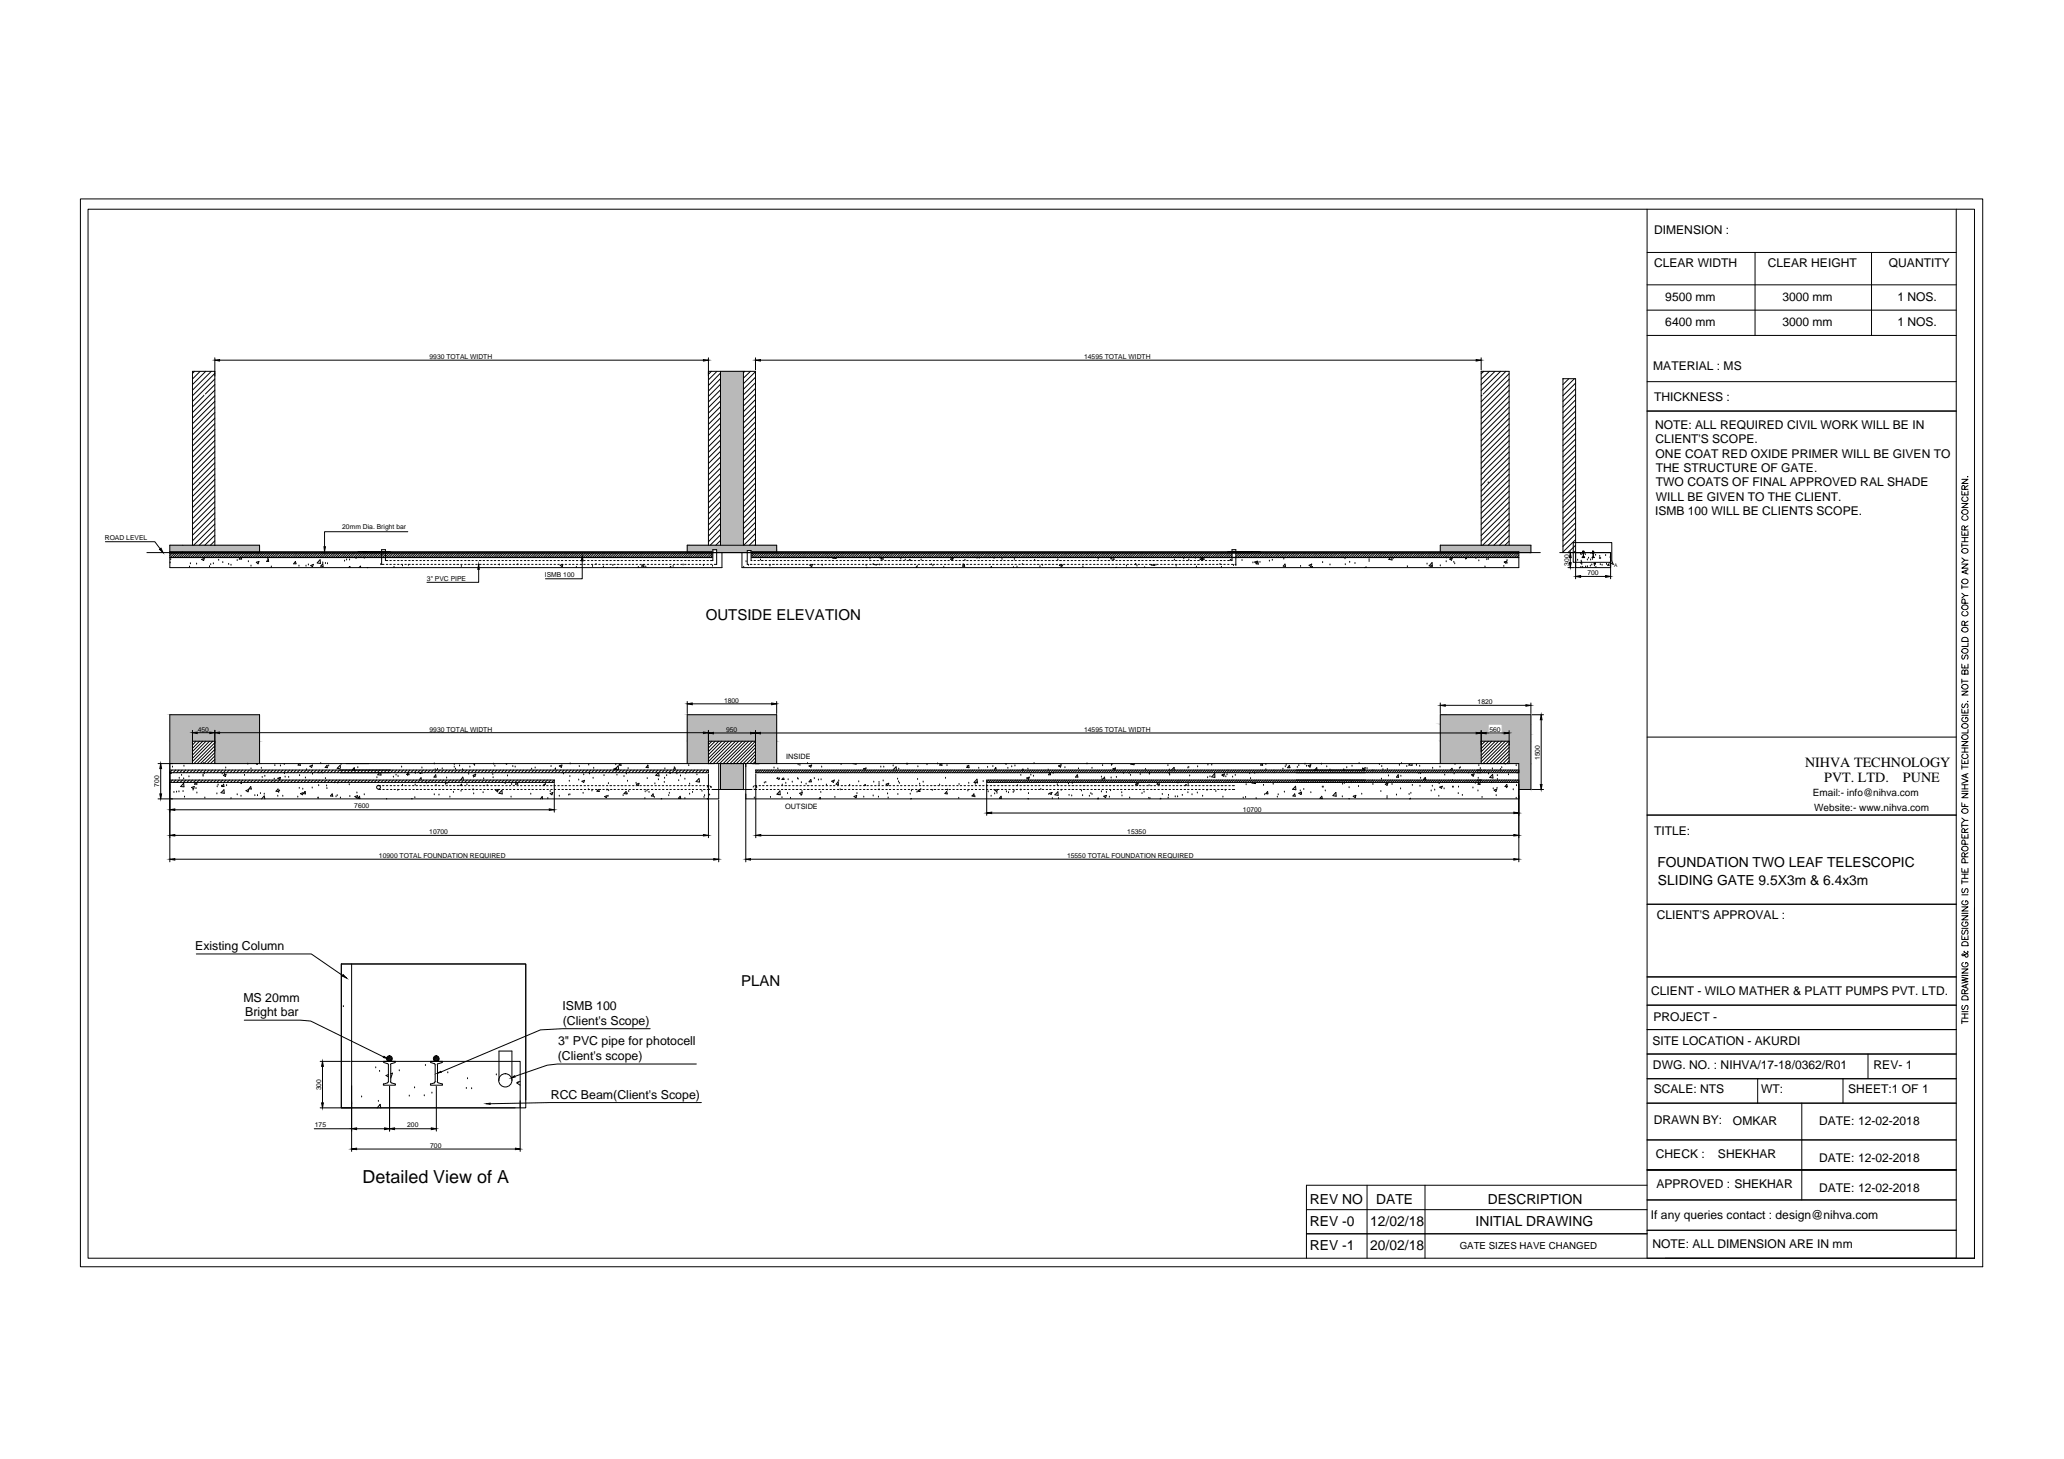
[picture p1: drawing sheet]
<svg xmlns="http://www.w3.org/2000/svg" width="297mm" height="210mm" viewBox="0 0 297 210" stroke-linecap="round" stroke-linejoin="round" font-family="sans-serif">
<defs><g id="words">
<text font-size="2.6" x="52.2" y="170.1">Detailed View of A</text>
<g font-size="2.2">
<text x="101.6" y="89.2">OUTSIDE ELEVATION</text>
<text x="106.7" y="141.9">PLAN</text>
</g>
<g font-size="2">
<text x="259.8" y="110.3">NIHVA TECHNOLOGY</text>
<text x="262.5" y="112.4">PVT. LTD.</text>
<text x="273.9" y="112.4">PUNE</text>
<text x="238.5" y="124.8">FOUNDATION TWO LEAF TELESCOPIC</text>
<text x="238.6" y="127.3">SLIDING GATE 9.5X3m &amp; 6.4x3m</text>
<text x="188.5" y="173.2">REV NO</text>
<text x="198" y="173.2">DATE</text>
<text x="214.1" y="173.2">DESCRIPTION</text>
<text x="188.5" y="176.3">REV -0</text>
<text x="188.5" y="179.8">REV -1</text>
<text x="197.2" y="176.3">12/02/18</text>
<text x="197.2" y="179.8">20/02/18</text>
<text x="212.4" y="176.3">INITIAL DRAWING</text>
</g>
<g font-size="1.8">
<text x="28.1" y="136.7">Existing Column</text>
<text x="35" y="144.1">MS 20mm</text>
<text x="35.3" y="146.2">Bright bar</text>
<text x="81" y="145.3">ISMB 100</text>
<text x="81" y="147.5">(Client's Scope)</text>
<text x="80.3" y="152.6">(Client's scope)</text>
<text x="80.3" y="150.4">3&quot; PVC pipe for photocell</text>
<text x="79.3" y="158.1">RCC Beam(Client's Scope)</text>
</g>
<g font-size="1.7">
<text x="238.1" y="33.7">DIMENSION :</text>
<text x="238.1" y="38.4">CLEAR WIDTH</text>
<text x="254.4" y="38.4">CLEAR HEIGHT</text>
<text x="271.8" y="38.4">QUANTITY</text>
<text x="239.7" y="43.3">9500 mm</text>
<text x="239.7" y="46.9">6400 mm</text>
<text x="256.5" y="43.3">3000 mm</text>
<text x="256.5" y="46.9">3000 mm</text>
<text x="273.1" y="43.3">1 NOS.</text>
<text x="273.1" y="46.9">1 NOS.</text>
<text x="237.9" y="53.2">MATERIAL : MS</text>
<text x="238.1" y="57.7">THICKNESS :</text>
<text x="238.2" y="61.7">NOTE: ALL REQUIRED CIVIL WORK WILL BE IN</text>
<text x="238.3" y="63.8">CLIENT'S SCOPE.</text>
<text x="238.3" y="65.8">ONE COAT RED OXIDE PRIMER WILL BE GIVEN TO</text>
<text x="238.3" y="67.9">THE STRUCTURE OF GATE.</text>
<text x="238.3" y="70">TWO COATS OF FINAL APPROVED RAL SHADE</text>
<text x="238.2" y="74.1">ISMB 100 WILL BE CLIENTS SCOPE.</text>
<text x="238.3" y="72.1">WILL BE GIVEN TO THE CLIENT.</text>
<text x="238.1" y="120.1">TITLE:</text>
<text x="238.4" y="132.2">CLIENT'S APPROVAL :</text>
<text x="237.6" y="143.1">CLIENT - WILO MATHER &amp; PLATT PUMPS PVT. LTD.</text>
<text x="238" y="146.9">PROJECT -</text>
<text x="237.8" y="150.4">SITE LOCATION - AKURDI</text>
<text x="237.9" y="153.8">DWG. NO. : NIHVA/17-18/0362/R01</text>
<text x="269.6" y="153.8">REV- 1</text>
<text x="238" y="157.3">SCALE: NTS</text>
<text x="238" y="161.7">DRAWN BY:</text>
<text x="249.4" y="161.8">OMKAR</text>
<text x="253.5" y="157.2">WT:</text>
<text x="261.8" y="161.8">DATE: 12-02-2018</text>
<text x="266" y="157.3">SHEET:1 OF 1</text>
<text x="238.3" y="166.7">CHECK :</text>
<text x="247.2" y="166.6">SHEKHAR</text>
<text x="261.8" y="167.1">DATE: 12-02-2018</text>
<text x="238.4" y="171">APPROVED : SHEKHAR</text>
<text x="261.8" y="171.4">DATE: 12-02-2018</text>
<text x="237.6" y="175.3">If any queries contact : design@nihva.com</text>
<text x="237.8" y="179.5">NOTE: ALL DIMENSION ARE IN mm</text>
</g>
<g font-size="1.4">
<text x="260.9" y="114.6">Email:- info@nihva.com</text>
<text x="261.1" y="116.7">Website:- www.nihva.com</text>
<text x="210.1" y="179.7">GATE SIZES HAVE CHANGED</text>
</g>
<g font-size="1.1">
<text x="113.1" y="109.1">INSIDE</text>
<text x="113" y="116.3">OUTSIDE</text>
</g>
<g font-size="1">
<text x="61.8" y="51.6">9930 TOTAL WIDTH</text>
<text x="156" y="51.6">14595 TOTAL WIDTH</text>
<text x="15.1" y="77.7">ROAD LEVEL</text>
<text x="49.2" y="76.1">20mm Dia. Bright bar</text>
<text x="61.4" y="83.6">3&quot; PVC PIPE</text>
<text x="78.4" y="83.1">ISMB 100</text>
<text x="225.8" y="81.4" transform="rotate(-90 225.8 81.4)">300</text>
<text x="228.4" y="82.8">700</text>
<text x="104.2" y="101.1">1800</text>
<text x="212.7" y="101.3">1820</text>
<text x="28.5" y="105.2">450</text>
<text x="61.8" y="105.2">9930 TOTAL WIDTH</text>
<text x="104.5" y="105.3">950</text>
<text x="156" y="105.3">14595 TOTAL WIDTH</text>
<text x="214.3" y="105.3">560</text>
<text x="22.9" y="113.2" transform="rotate(-90 22.9 113.2)">700</text>
<text x="221.6" y="109.3" transform="rotate(-90 221.6 109.3)">1500</text>
<text x="51" y="116.3">7600</text>
<text x="61.8" y="120">10700</text>
<text x="162.2" y="120">15350</text>
<text x="178.9" y="116.8">10700</text>
<text x="54.5" y="123.4">10900 TOTAL FOUNDATION REQUIRED</text>
<text x="153.6" y="123.4">15550 TOTAL FOUNDATION REQUIRED</text>
<text x="46.2" y="156.9" transform="rotate(-90 46.2 156.9)">300</text>
<text x="45.3" y="162.2">175</text>
<text x="58.6" y="162.2">200</text>
<text x="61.9" y="165.1">700</text>
</g>
<text font-size=".7" x="232.3" y="81.6">A</text>
</g></defs>
<!-- layer: 0 -->
<g fill="#b9b9b9" stroke="#b9b9b9" stroke-width=".14">
<path d="M207.3 102.8v1.4h13zM207.3 102.8h13v1.4z"/>
<path d="M207.3 104.2v1.5h6.9zM207.3 104.2h6.9v1.5z"/>
<path d="M216.2 104.2v1.5h4.1zM216.2 104.2h4.1v1.5z"/>
<path d="M207.3 105.7v.9h13zM207.3 105.7h13v.9z"/>
<path d="M98.9 102.8v3.8h12.9zM98.9 102.8h12.9v3.8z"/>
<path d="M24.4 102.8v3.8h13zM24.4 102.8h13v3.8z"/>
<path d="M217.2 106.6v3.3h3.1zM217.2 106.6h3.1v3.3z"/>
<path d="M207.3 106.6v3.3h5.9zM207.3 106.6h5.9v3.3z"/>
<path d="M108.7 106.6v3.3h3.1zM108.7 106.6h3.1v3.3z"/>
<path d="M98.9 106.6v3.3h3.1zM98.9 106.6h3.1v3.3z"/>
<path d="M30.9 106.6v3.3h6.5zM30.9 106.6h6.5v3.3z"/>
<path d="M24.4 106.6v3.3h3.3zM24.4 106.6h3.3v3.3z"/>
<path d="M218.6 109.9v3.7h1.7zM218.6 109.9h1.7v3.7z"/>
<path d="M103.7 109.9v3.7h3.3zM103.7 109.9h3.3v3.7z"/>
<path d="M29.2 78.4v1h8.2zM29.2 78.4h8.2v1z"/>
<path d="M24.4 78.4v1h4.8zM24.4 78.4h4.8v1z"/>
<path d="M103.7 53.4v25h3.3zM103.7 53.4h3.3v25z"/>
<path d="M98.9 78.4v.7h12.9zM98.9 78.4h12.9v.7z"/>
<path d="M103.1 79.1v.1h8.7zM103.1 79.1h8.7v.1z"/>
<path d="M108.1 79.2v.2h3.7zM108.1 79.2h3.7v.2z"/>
<path d="M98.9 79.1v.3h3.7zM98.9 79.1h3.7v.3z"/>
<path d="M108.1 79.4v.1h.1zM108.1 79.4h.1v.1z"/>
<path d="M103.1 79.2v.3h4.4zM103.1 79.2h4.4v.3z"/>
<path d="M102.5 79.4v.1h.1zM102.5 79.4h.1v.1z"/>
<path d="M214.2 78.4v1h6.1zM214.2 78.4h6.1v1z"/>
<path d="M207.3 78.4v1h6.9zM207.3 78.4h6.9v1z"/>
<path d="M218.6 79.4v.1h1.7zM218.6 79.4h1.7v.1z"/>
</g>
<g fill="none" stroke="#000" stroke-width=".14">
<path d="M11.6 28.6h273.7v153.6h-273.7zM12.7 30.1h271.5v150.9h-271.5zM237 30.1v150.9h47.2M237 36.3h44.5M252.6 36.3v12M269.3 36.3v12M281.5 30.1v150.9M28 53.4l-.3 .3M28.8 53.4l-1.1 1.1M29.4 56.9l-1.7 1.6M29.6 53.4l-1.9 1.9M30.4 53.4l-2.7 2.7"/>
<path d="M30.9 54.5l-3.2 3.2M30.9 51.5v26.9M30.9 53.4h-3.2v25M30.9 53.7l-3.2 3.2M30.9 55.3l-1.3 1.4M30.9 56.1l-3.2 3.3M30.9 56.9l-3.2 3.3M30.9 57.7l-3.2 3.3M30.9 58.5l-3.2 3.3M30.9 59.4l-3.2 3.2M31.6 51.8h69.6M102 51.5v26.9"/>
<path d="M102 53.4h6.7v25M102.4 53.4l-.4 .4M103.2 53.4l-1.2 1.3M103.7 53.4v25M103.7 53.7l-1.7 1.8M103.7 54.5l-1.7 1.8M103.7 55.3l-1.7 1.7M103.7 56.1l-1.7 1.7M103.7 56.9l-1.7 1.7M103.7 57.7l-1.7 1.7M103.7 58.5l-1.7 1.7M103.7 59.3l-1.7 1.7"/>
<path d="M107 53.4v25M107.2 53.4l-.2 .2M108 53.4l-1 1M108.7 51.5v1.7M108.7 59.1l-1.7 1.7M108.7 53.5l-1.7 1.7M108.7 54.3l-1.7 1.7M108.7 55.1l-1.7 1.7M108.7 55.9l-1.7 1.7M108.7 56.7l-1.7 1.7M108.7 57.5l-1.7 1.7M108.7 58.3l-1.7 1.7"/>
<path d="M108.7 59.9l-1.7 1.7M109.4 51.8h103M213.2 51.5v1.7M213.3 56.9l-.1 .1M213.5 57.4l-.3 .4M213.5 53.4l-.3 .4M213.6 57.3l-.1 .1M213.6 56.5l-.1 .2M214.3 53.4l-1.1 1.2M215.2 53.4l-2 2M216 53.4l-2.8 2.8M216.7 53.4l-3 3.1"/>
<path d="M217.2 54.6l-4 4M217.2 55.4l-4 4M217.2 56.2l-4 4M217.2 57l-4 4M217.2 57.8l-4 4M217.2 58.6l-4 4M217.2 59.4l-4 4M217.2 53.8l-3.5 3.5M225 54.5h-.1M225.8 54.5l-.9 .8M226.6 54.5l-1.7 1.6M226.8 56.7l-1.9 1.8"/>
<path d="M226.8 58.3l-1.9 1.9M226.8 55.9l-1.9 1.8M226.8 57.5l-1.9 1.9M226.8 55.1l-1.9 1.8M226.8 59.1l-1.9 1.8M226.8 59.9l-1.9 1.8M237 44.6h44.5M237 41h44.5M237 54.9h44.5M237 59.1h44.5M237 48.3h44.5M15.2 77.9h7.1l.7 1.1"/>
<path d="M21.1 79.5h200.6M24.4 79.6h78.1M24.4 79.4h78.1v.8h-78.1M24.8 79.6l-.4 .3M25.1 79.6l-.6 .6M25.4 79.6l-.5 .6M25.8 79.6l-.6 .6M26.1 79.6l-.6 .6M26.4 79.6l-.6 .6M26.7 79.6l-.6 .6M27 79.6l-.5 .6M27.4 79.6l-.6 .6"/>
<path d="M27.7 79.6l-.6 .6M28 79.6l-.6 .6M28.3 79.6l-.6 .6M28.6 79.6l-.5 .6M28.7 69.5h.1M29 79.6l-.6 .6M29.3 79.6l-.6 .6M29.6 79.6l-.5 .6M29.9 79.6l-.5 .6M30.2 79.6l-.5 .6M30.6 79.6l-.6 .6M30.9 79.6l-.6 .6"/>
<path d="M30.9 60.2l-3.2 3.2M30.9 61l-3.2 3.2M30.9 61.8l-3.2 3.2M30.9 62.6l-3.2 3.2M30.9 63.4l-3.2 3.2M30.9 64.2l-3.2 3.2M30.9 65l-3.2 3.2M30.9 65.8l-3.2 3.2M30.9 66.6l-3.2 3.2M30.9 67.4l-3.2 3.2M30.9 68.2l-3.2 3.2M30.9 69l-3.2 3.2"/>
<path d="M30.9 69.8l-3.2 3.2M30.9 70.6l-3.2 3.2M30.9 71.4l-3.2 3.2M30.9 72.2l-3.2 3.2M30.9 73l-3.2 3.2M30.9 73.8l-3.2 3.2M30.9 74.6l-3.2 3.2M30.9 75.4l-3 3M30.9 76.2l-2.2 2.2M30.9 77l-1.4 1.4M30.9 77.8l-.6 .6M31.2 79.6l-.6 .6"/>
<path d="M31.6 79.6l-.6 .6M31.8 79.6l-.5 .6M32.2 79.6l-.6 .6M32.5 79.6l-.6 .6M32.8 79.6l-.6 .6M33.1 79.6l-.5 .6M33.5 79.6l-.6 .6M33.8 79.6l-.6 .6M34.1 79.6l-.6 .6M34.4 79.6l-.6 .6M34.7 79.6l-.5 .6M35.1 79.6l-.6 .6"/>
<path d="M35.4 79.6l-.6 .6M35.7 79.6l-.5 .6M36 79.6l-.6 .6M36.3 79.6l-.5 .6M36.7 79.6l-.6 .6M37 79.6l-.6 .6M37.3 79.6l-.5 .6M37.4 79.4v-1h-13v3.3h79.5v-2.2M37.6 79.6l-.5 .6M37.9 79.6l-.5 .6M38.3 79.6l-.6 .6M38.6 79.6l-.6 .6"/>
<path d="M38.9 79.6l-.5 .6M39.3 79.6l-.6 .6M39.6 79.6l-.6 .6M39.9 79.6l-.6 .6M40.2 79.6l-.6 .6M40.5 79.6l-.5 .6M40.9 79.6l-.6 .6M41.2 79.6l-.6 .6M41.5 79.6l-.6 .6M41.8 79.6l-.6 .6M42.1 79.6l-.6 .6M42.5 79.6l-.6 .6"/>
<path d="M42.8 79.6l-.6 .6M43.1 79.6l-.6 .6M43.4 79.6l-.5 .6M43.7 79.6l-.5 .6M44.1 79.6l-.6 .6M44.4 79.6l-.6 .6M44.7 79.6l-.6 .6M45 79.6l-.5 .6M45.4 79.6l-.6 .6M45.6 79.6l-.5 .6M46 79.6l-.6 .6M46.3 79.6l-.6 .6"/>
<path d="M46.6 79.6l-.5 .6M47 79.6l-.6 .6M47.3 79.6l-.6 .6M47.6 79.6l-.6 .6M47.9 79.6l-.6 .6M48.2 79.6l-.5 .6M48.6 79.6l-.6 .6M48.9 79.6l-.6 .6M49.2 79.6l-.6 .6M49.5 79.6l-.5 .6M49.8 79.6l-.5 .6M50.2 79.6l-.6 .6"/>
<path d="M50.5 79.6l-.6 .6M50.8 79.6l-.6 .6M51.1 79.6l-.5 .6M51.4 79.6l-.5 .6M51.8 79.6l-.6 .6M52.1 79.6l-.6 .6M52.4 79.6l-.6 .6M52.7 79.6l-.5 .6M53.1 79.6l-.6 .6M53.4 79.6l-.6 .6M53.7 79.6l-.6 .6M54 79.6l-.6 .6"/>
<path d="M54.3 79.6l-.5 .6M54.7 79.6l-.6 .6M55 79.6l-.6 .6M55.3 79.6l-.5 .6M55.6 79.6l-.6 .6M55.9 79.6l-.5 .6M56.3 79.6l-.6 .6M56.6 79.6l-.6 .6M56.9 79.6l-.5 .6M57.2 79.6l-.5 .6M57.5 79.6l-.5 .6M57.9 79.6l-.6 .6"/>
<path d="M58.2 79.6l-.6 .6M58.5 79.6l-.6 .6M58.7 76.5h-12v2.2M58.9 79.6l-.6 .6M59.2 79.6l-.6 .6M59.5 79.6l-.6 .6M59.8 79.6l-.6 .6M60.1 79.6l-.6 .6M60.5 79.6l-.6 .6M60.8 79.6l-.6 .6M61.1 79.6l-.6 .6M61.4 79.6l-.6 .6"/>
<path d="M61.7 79.6l-.6 .6M62 79.6l-.5 .6M62.4 79.6l-.6 .6M62.7 79.6l-.6 .6M63 79.6l-.5 .6M63.3 79.6l-.5 .6M63.6 79.6l-.5 .6M64 79.6l-.6 .6M64.3 79.6l-.6 .6M64.6 79.6l-.5 .6M65 79.6l-.6 .6M65.2 79.6l-.5 .6"/>
<path d="M65.6 79.6l-.6 .6M65.9 79.6l-.6 .6M66.2 79.6l-.5 .6M66.6 79.6l-.6 .6M66.9 79.6l-.6 .6M67.2 79.6l-.6 .6M67.5 79.6l-.6 .6M67.8 79.6l-.5 .6M68.2 79.6l-.6 .6M68.5 79.6l-.6 .6M68.8 79.6l-.6 .6M69.1 79.6l-.5 .6"/>
<path d="M69.4 79.6l-.6 .6M69.8 79.6l-.6 .6M70.1 79.6l-.6 .6M70.4 79.6l-.6 .6M70.7 79.6l-.5 .6M71 79.6l-.5 .6M71.4 79.6l-.6 .6M71.7 79.6l-.6 .6M72 79.6l-.6 .6M72.3 79.6l-.5 .6M72.7 79.6l-.6 .6M73 79.6l-.6 .6"/>
<path d="M73.3 79.6l-.6 .6M73.6 79.6l-.6 .6M73.9 79.6l-.5 .6M74.3 79.6l-.6 .6M74.6 79.6l-.6 .6M74.9 79.6l-.6 .6M75.2 79.6l-.6 .6M75.5 79.6l-.5 .6M75.9 79.6l-.6 .6M76.2 79.6l-.6 .6M76.5 79.6l-.6 .6M76.8 79.6l-.5 .6"/>
<path d="M77.1 79.6l-.5 .6M77.5 79.6l-.6 .6M77.8 79.6l-.6 .6M78.1 79.6l-.6 .6M78.4 79.6l-.5 .6M78.8 79.6l-.6 .6M79.1 79.6l-.6 .6M79.4 79.6l-.6 .6M79.7 79.6l-.6 .6M80 79.6l-.5 .6M80.4 79.6l-.6 .6M80.7 79.6l-.6 .6"/>
<path d="M81 79.6l-.6 .6M81.3 79.6l-.6 .6M81.6 79.6l-.5 .6M82 79.6l-.6 .6M82.3 79.6l-.6 .6M82.6 79.6l-.5 .6M82.9 79.6l-.5 .6M83.2 79.6l-.5 .6M83.6 79.6l-.6 .6M83.9 79.6l-.6 .6M84.2 79.6l-.5 .6M84.6 79.6l-.6 .6"/>
<path d="M84.9 79.6l-.6 .6M85.2 79.6l-.6 .6M85.5 79.6l-.6 .6M85.8 79.6l-.5 .6M86.2 79.6l-.6 .6M86.5 79.6l-.6 .6M86.8 79.6l-.6 .6M87.1 79.6l-.6 .6M87.4 79.6l-.6 .6M87.8 79.6l-.6 .6M88.1 79.6l-.6 .6M88.4 79.6l-.6 .6"/>
<path d="M88.7 79.6l-.5 .6M89 79.6l-.6 .6M89.4 79.6l-.6 .6M89.7 79.6l-.6 .6M90 79.6l-.6 .6M90.3 79.6l-.5 .6M90.6 79.6l-.5 .6M90.9 79.6l-.5 .6M91.3 79.6l-.6 .6M91.6 79.6l-.6 .6M91.9 79.6l-.5 .6M92.3 79.6l-.6 .6"/>
<path d="M92.6 79.6l-.6 .6M92.9 79.6l-.6 .6M93.2 79.6l-.6 .6M93.5 79.6l-.5 .6M93.9 79.6l-.6 .6M94.2 79.6l-.6 .6M94.5 79.6l-.6 .6M94.8 79.6l-.6 .6M95.1 79.6l-.5 .6M95.5 79.6l-.6 .6M95.8 79.6l-.6 .6M96.1 79.6l-.6 .6"/>
<path d="M96.4 79.6l-.5 .6M96.7 79.6l-.5 .6M97.1 79.6l-.6 .6M97.4 79.6l-.6 .6M97.7 79.6l-.6 .6M98 79.6l-.5 .6M98.4 79.6l-.6 .6M98.7 79.6l-.6 .6M98.9 79.4v-1h12.9v1M99 79.6l-.6 .6M99.3 79.6l-.6 .6M99.6 79.6l-.5 .6"/>
<path d="M100 79.6l-.6 .6M100.3 79.6l-.6 .6M100.6 79.6l-.6 .6M100.9 79.6l-.6 .6M101.2 79.6l-.5 .6M101.6 79.6l-.6 .6M101.9 79.6l-.6 .6M102.2 79.6l-.5 .6M102.5 79.7l-.5 .5M102.5 80l-.2 .2M103.7 66.5l-1.7 1.8M103.7 71.4l-1.7 1.7"/>
<path d="M103.7 60.1l-1.7 1.7M103.7 60.9l-1.7 1.8M103.7 61.7l-1.7 1.8M103.7 62.5l-1.7 1.8M103.7 63.3l-1.7 1.8M103.7 64.1l-1.7 1.8M103.7 64.9l-1.7 1.8M103.7 65.7l-1.7 1.8M103.7 67.4l-1.7 1.7M103.7 68.2l-1.7 1.7M103.7 69l-1.7 1.7M103.7 69.8l-1.7 1.7"/>
<path d="M103.7 70.6l-1.7 1.7M103.7 72.1l-1.7 1.8M103.7 72.9l-1.7 1.8M103.7 73.7l-1.7 1.8M103.7 74.5l-1.7 1.8M103.7 75.4l-1.7 1.7M103.7 76.2l-1.7 1.7M103.7 77l-1.5 1.4M103.7 77.8l-.7 .6M106.8 79.5v2.2h111.8v-2.3h-110.4v.8h110.4M108.2 79.6h110.4M108.3 79.6l-.1 .1"/>
<path d="M108.6 79.6l-.4 .4M108.7 61.5l-1.7 1.7M108.7 60.7l-1.7 1.7M108.7 62.3l-1.7 1.8M108.7 63.1l-1.7 1.8M108.7 63.9l-1.7 1.8M108.7 64.7l-1.7 1.8M108.7 65.5l-1.7 1.8M108.7 66.3l-1.7 1.8M108.7 67.1l-1.7 1.8M108.7 67.9l-1.7 1.8M108.7 68.7l-1.7 1.8"/>
<path d="M108.7 69.5l-1.7 1.8M108.7 70.3l-1.7 1.8M108.7 71.1l-1.7 1.8M108.7 71.9l-1.7 1.8M108.7 72.7l-1.7 1.8M108.7 73.5l-1.7 1.8M108.7 74.3l-1.7 1.8M108.7 75.1l-1.7 1.8M108.7 75.9l-1.7 1.8M108.7 76.8l-1.7 1.6M108.7 77.6l-.9 .8M108.7 78.4h-.1"/>
<path d="M108.9 79.6l-.5 .6M109.3 79.6l-.6 .6M109.6 79.6l-.6 .6M109.9 79.6l-.5 .6M110.3 79.6l-.6 .6M110.5 79.6l-.5 .6M110.9 79.6l-.6 .6M111.2 79.6l-.6 .6M111.5 79.6l-.5 .6M111.9 79.6l-.6 .6M112.2 79.6l-.6 .6M112.5 79.6l-.6 .6"/>
<path d="M112.8 79.6l-.6 .6M113.1 79.6l-.5 .6M113.5 79.6l-.6 .6M113.8 79.6l-.6 .6M114.1 79.6l-.6 .6M114.4 79.6l-.6 .6M114.7 79.6l-.6 .6M115.1 79.6l-.6 .6M115.4 79.6l-.6 .6M115.7 79.6l-.6 .6M116 79.6l-.5 .6M116.3 79.6l-.5 .6"/>
<path d="M116.7 79.6l-.6 .6M117 79.6l-.6 .6M117.3 79.6l-.6 .6M117.6 79.6l-.5 .6M118 79.6l-.6 .6M118.3 79.6l-.6 .6M118.6 79.6l-.6 .6M118.9 79.6l-.6 .6M119.2 79.6l-.5 .6M119.6 79.6l-.6 .6M119.9 79.6l-.6 .6M120.2 79.6l-.6 .6"/>
<path d="M120.5 79.6l-.6 .6M120.8 79.6l-.5 .6M121.2 79.6l-.6 .6M121.5 79.6l-.6 .6M121.8 79.6l-.6 .6M122.1 79.6l-.5 .6M122.4 79.6l-.5 .6M122.8 79.6l-.6 .6M123.1 79.6l-.6 .6M123.4 79.6l-.6 .6M123.7 79.6l-.5 .6M124.1 79.6l-.6 .6"/>
<path d="M124.4 79.6l-.6 .6M124.7 79.6l-.6 .6M125 79.6l-.6 .6M125.3 79.6l-.5 .6M125.7 79.6l-.6 .6M126 79.6l-.6 .6M126.3 79.6l-.6 .6M126.6 79.6l-.6 .6M126.9 79.6l-.5 .6M127.3 79.6l-.6 .6M127.6 79.6l-.6 .6M127.9 79.6l-.5 .6"/>
<path d="M128.2 79.6l-.6 .6M128.5 79.6l-.5 .6M128.9 79.6l-.6 .6M129.2 79.6l-.6 .6M129.5 79.6l-.5 .6M129.9 79.6l-.6 .6M130.1 79.6l-.5 .6M130.5 79.6l-.6 .6M130.8 79.6l-.6 .6M131.1 79.6l-.5 .6M131.5 79.6l-.6 .6M131.8 79.6l-.6 .6"/>
<path d="M132.1 79.6l-.6 .6M132.4 79.6l-.6 .6M132.7 79.6l-.6 .6M133.1 79.6l-.6 .6M133.4 79.6l-.6 .6M133.7 79.6l-.6 .6M134 79.6l-.6 .6M134.3 79.6l-.6 .6M134.6 79.6l-.5 .6M135 79.6l-.6 .6M135.3 79.6l-.6 .6M135.6 79.6l-.5 .6"/>
<path d="M135.9 79.6l-.5 .6M136.2 79.6l-.5 .6M136.6 79.6l-.6 .6M136.9 79.6l-.6 .6M137.2 79.6l-.5 .6M137.6 79.6l-.6 .6M137.9 79.6l-.6 .6M138.2 79.6l-.6 .6M138.5 79.6l-.6 .6M138.8 79.6l-.5 .6M139.2 79.6l-.6 .6M139.5 79.6l-.6 .6"/>
<path d="M139.8 79.6l-.6 .6M140.1 79.6l-.6 .6M140.4 79.6l-.5 .6M140.8 79.6l-.6 .6M141.1 79.6l-.6 .6M141.4 79.6l-.6 .6M141.7 79.6l-.5 .6M142 79.6l-.5 .6M142.4 79.6l-.6 .6M142.7 79.6l-.6 .6M143 79.6l-.6 .6M143.3 79.6l-.5 .6"/>
<path d="M143.7 79.6l-.6 .6M144 79.6l-.6 .6M144.3 79.6l-.6 .6M144.6 79.6l-.6 .6M144.9 79.6l-.5 .6M145.3 79.6l-.6 .6M145.6 79.6l-.6 .6M145.9 79.6l-.6 .6M146.2 79.6l-.6 .6M146.5 79.6l-.5 .6M146.9 79.6l-.6 .6M147.2 79.6l-.6 .6"/>
<path d="M147.5 79.6l-.5 .6M147.8 79.6l-.6 .6M148.1 79.6l-.5 .6M148.5 79.6l-.6 .6M148.8 79.6l-.6 .6M149.1 79.6l-.6 .6M149.5 79.6l-.6 .6M149.7 79.6l-.5 .6M150.1 79.6l-.6 .6M150.4 79.6l-.6 .6M150.7 79.6l-.6 .6M151.1 79.6l-.6 .6"/>
<path d="M151.4 79.6l-.6 .6M151.7 79.6l-.6 .6M152 79.6l-.6 .6M152.3 79.6l-.6 .6M152.6 79.6l-.5 .6M153 79.6l-.6 .6M153.3 79.6l-.6 .6M153.6 79.6l-.6 .6M153.9 79.6l-.6 .6M154.2 79.6l-.5 .6M154.6 79.6l-.6 .6M154.9 79.6l-.6 .6"/>
<path d="M155.2 79.6l-.5 .6M155.5 79.6l-.5 .6M155.8 79.6l-.5 .6M156.2 79.6l-.6 .6M156.5 79.6l-.6 .6M156.8 79.6l-.5 .6M157.2 79.6l-.6 .6M157.5 79.6l-.6 .6M157.8 79.6l-.6 .6M158.1 79.6l-.6 .6M158.4 79.6l-.5 .6M158.8 79.6l-.6 .6"/>
<path d="M159.1 79.6l-.6 .6M159.4 79.6l-.6 .6M159.7 79.6l-.6 .6M160 79.6l-.6 .6M160.4 79.6l-.6 .6M160.7 79.6l-.6 .6M161 79.6l-.6 .6M161.3 79.6l-.5 .6M161.6 79.6l-.5 .6M162 79.6l-.6 .6M162.3 79.6l-.6 .6M162.6 79.6l-.6 .6"/>
<path d="M162.9 79.6l-.5 .6M163.3 79.6l-.6 .6M163.5 79.6l-.5 .6M163.9 79.6l-.6 .6M164.2 79.6l-.6 .6M164.5 79.6l-.5 .6M164.9 79.6l-.6 .6M165.2 79.6l-.6 .6M165.5 79.6l-.6 .6M165.8 79.6l-.6 .6M166.1 79.6l-.5 .6M166.5 79.6l-.6 .6"/>
<path d="M166.8 79.6l-.6 .6M167.1 79.6l-.6 .6M167.4 79.6l-.6 .6M167.7 79.6l-.5 .6M168.1 79.6l-.6 .6M168.4 79.6l-.6 .6M168.7 79.6l-.6 .6M169 79.6l-.5 .6M169.3 79.6l-.5 .6M169.7 79.6l-.6 .6M170 79.6l-.6 .6M170.3 79.6l-.6 .6"/>
<path d="M170.6 79.6l-.5 .6M171 79.6l-.6 .6M171.3 79.6l-.6 .6M171.6 79.6l-.6 .6M171.9 79.6l-.6 .6M172.2 79.6l-.5 .6M172.6 79.6l-.6 .6M172.9 79.6l-.6 .6M173.2 79.6l-.6 .6M173.5 79.6l-.6 .6M173.8 79.6l-.5 .6M174.2 79.6l-.6 .6"/>
<path d="M174.5 79.6l-.6 .6M174.8 79.6l-.5 .6M175.1 79.6l-.5 .6M175.4 79.6l-.5 .6M175.8 79.6l-.6 .6M176.1 79.6l-.6 .6M176.4 79.6l-.6 .6M176.8 79.6l-.6 .6M177.1 79.6l-.6 .6M177.3 79.7l-.5 .5M177.3 80l-.2 .2M178 79.6l-.1 .2"/>
<path d="M178.4 79.6l-.5 .5M178.7 79.6l-.6 .6M179 79.6l-.6 .6M179.3 79.6l-.6 .6M179.6 79.6l-.6 .6M179.9 79.6l-.5 .6M180.3 79.6l-.6 .6M180.6 79.6l-.6 .6M180.9 79.6l-.5 .6M181.2 79.6l-.5 .6M181.5 79.6l-.5 .6M181.9 79.6l-.6 .6"/>
<path d="M182.2 79.6l-.6 .6M182.5 79.6l-.5 .6M182.9 79.6l-.6 .6M183.1 79.6l-.5 .6M183.5 79.6l-.6 .6M183.8 79.6l-.6 .6M184.1 79.6l-.5 .6M184.5 79.6l-.6 .6M184.8 79.6l-.6 .6M185.1 79.6l-.6 .6M185.4 79.6l-.6 .6M185.7 79.6l-.5 .6"/>
<path d="M186.1 79.6l-.6 .6M186.4 79.6l-.6 .6M186.7 79.6l-.6 .6M187 79.6l-.5 .6M187.3 79.6l-.5 .6M187.7 79.6l-.6 .6M188 79.6l-.6 .6M188.3 79.6l-.6 .6M188.6 79.6l-.5 .6M188.9 79.6l-.5 .6M189.3 79.6l-.6 .6M189.6 79.6l-.6 .6"/>
<path d="M189.9 79.6l-.6 .6M190.2 79.6l-.5 .6M190.6 79.6l-.6 .6M190.9 79.6l-.6 .6M191.2 79.6l-.6 .6M191.5 79.6l-.6 .6M191.8 79.6l-.5 .6M192.2 79.6l-.6 .6M192.5 79.6l-.6 .6M192.8 79.6l-.6 .6M193.1 79.6l-.6 .6M193.4 79.6l-.5 .6"/>
<path d="M193.8 79.6l-.6 .6M194.1 79.6l-.6 .6M194.4 79.6l-.6 .6M194.7 79.6l-.5 .6M195 79.6l-.5 .6M195.4 79.6l-.6 .6M195.7 79.6l-.6 .6M196 79.6l-.6 .6M196.4 79.6l-.6 .6M196.7 79.6l-.6 .6M197 79.6l-.6 .6M197.3 79.6l-.6 .6"/>
<path d="M197.6 79.6l-.6 .6M197.9 79.6l-.5 .6M198.3 79.6l-.6 .6M198.6 79.6l-.6 .6M198.9 79.6l-.6 .6M199.2 79.6l-.6 .6M199.5 79.6l-.5 .6M199.9 79.6l-.6 .6M200.2 79.6l-.6 .6M200.5 79.6l-.5 .6M200.8 79.6l-.5 .6M201.1 79.6l-.5 .6"/>
<path d="M201.5 79.6l-.6 .6M201.8 79.6l-.6 .6M202.1 79.6l-.5 .6M202.5 79.6l-.6 .6M202.7 79.6l-.5 .6M203.1 79.6l-.6 .6M203.4 79.6l-.6 .6M203.7 79.6l-.5 .6M204.1 79.6l-.6 .6M204.4 79.6l-.6 .6M204.7 79.6l-.6 .6M205 79.6l-.6 .6"/>
<path d="M205.3 79.6l-.6 .6M205.7 79.6l-.6 .6M206 79.6l-.6 .6M206.3 79.6l-.6 .6M206.6 79.6l-.5 .6M206.9 79.6l-.6 .6M207.3 79.5v-1.1h13v1.1M207.3 79.6l-.6 .6M207.6 79.6l-.6 .6M207.9 79.6l-.6 .6M208.2 79.6l-.5 .6M208.5 79.6l-.5 .6"/>
<path d="M208.8 79.6l-.5 .6M209.2 79.6l-.6 .6M209.5 79.6l-.6 .6M209.8 79.6l-.5 .6M210.2 79.6l-.6 .6M210.5 79.6l-.6 .6M210.8 79.6l-.6 .6M211.1 79.6l-.6 .6M211.4 79.6l-.5 .6M211.8 79.6l-.6 .6M212.1 79.6l-.6 .6M212.4 79.6l-.6 .6"/>
<path d="M212.7 79.6l-.6 .6M213 79.6l-.5 .6M213.2 78.4v-25h4v25M213.4 79.6l-.6 .6M213.7 67.7l-.5 .5M213.7 79.6l-.6 .6M213.7 66.1l-.5 .5M213.7 66.9l-.5 .5M213.7 68.5l-.5 .5M213.7 69.3l-.5 .6M213.7 70.1l-.5 .6M213.7 71l-.5 .4"/>
<path d="M213.7 71.8l-.5 .4M214 79.6l-.6 .6M214.2 69.5h.1M214.3 79.6l-.5 .6M214.6 79.6l-.5 .6M215 79.6l-.6 .6M215.3 79.6l-.6 .6M215.6 79.6l-.6 .6M215.9 79.6l-.5 .6M216.3 79.6l-.6 .6M216.6 79.6l-.6 .6M216.9 79.6l-.6 .6"/>
<path d="M217.2 60.2l-4 4M217.2 61l-4 4M217.2 61.8l-4 4M217.2 69l-4 4M217.2 69.9l-4 3.9M217.2 70.7l-4 3.9M217.2 71.5l-4 3.9M217.2 72.3l-4 3.9M217.2 73.1l-4 3.9M217.2 73.9l-4 4M217.2 74.7l-3.8 3.7M217.2 62.6l-3.5 3.5"/>
<path d="M217.2 63.4l-3.5 3.5M217.2 64.2l-3.5 3.5M217.2 65l-3.5 3.5M217.2 65.8l-3.5 3.5M217.2 66.6l-3.5 3.5M217.2 67.4l-3.5 3.5M217.2 68.2l-3.5 3.5M217.2 75.5l-3 2.9M217.2 76.3l-2.2 2.1M217.2 77.1l-1.4 1.3M217.2 77.9l-.6 .5M217.2 79.6l-.6 .6"/>
<path d="M217.5 79.6l-.5 .6M217.9 79.6l-.6 .6M218.2 79.6l-.6 .6M218.5 79.6l-.6 .6M218.6 79.8l-.4 .4M224.5 79.5h7.3M224.9 79.5v-25h1.9v25M226.4 78.1h5.6v2.6l.2 .5-.5-.3h-5.3zM226.8 79.5h5v2.2h-5zM226.8 60.7l-1.9 1.8M226.8 61.6l-1.9 1.7M226.8 62.4l-1.9 1.7"/>
<path d="M226.8 63.2l-1.9 1.7M226.8 64l-1.9 1.7M226.8 64.8l-1.9 1.7M226.8 65.6l-1.9 1.8M226.8 66.4l-1.9 1.8M226.8 67.2l-1.9 1.8M226.8 68l-1.9 1.8M226.8 68.8l-1.9 1.8M226.8 69.6l-1.9 1.8M226.8 70.4l-1.9 1.8M226.8 71.2l-1.9 1.8M226.8 72l-1.9 1.8"/>
<path d="M226.8 72.8l-1.9 1.8M226.8 73.6l-1.9 1.8M226.8 74.4l-1.9 1.8M226.8 75.2l-1.9 1.8M226.8 76l-1.9 1.8M226.8 76.8l-1.9 1.8M226.8 77.6l-1.9 1.8M226.8 78.4l-1.1 1.1M226.8 79.2l-.3 .3M226.8 79.6v3.7M227.5 79.7h.1M227.6 79.8h.1"/>
<path d="M227.7 79.5h.4M227.7 79.5l.1 .1M227.8 79.6h.1M227.9 79.6v.5M228 79.5l-.1 .1v.5M228.1 79.8h.1M229 79.6h.1M229.2 79.6h.1M229.2 79.6l-.1-.1h.4l-.2 .1M229.2 79.6v.5M229.3 79.6h.1M229.3 79.6v.5"/>
<path d="M229.6 79.9h.1M231.1 79.9h.1M231.8 79.6v3.7M282.3 76.5v.5h.9v-.5M282.3 72.4h.9l-.9 .6h.9M282.3 70.7v.5h.9v-.5M282.3 69h.9l-.9 .6h.9M282.3 78.4h.9M282.3 78.1v.6M282.3 77.9h.9M282.3 77.3h.9M282.4 79.1a.44 .44 0 0 1 .5-.2 .44 .44 0 0 1 .3 .5 .44 .44 0 0 1-.6 .2 .44 .44 0 0 1-.2-.5z"/>
<path d="M282.4 73.5a.44 .44 0 0 1 .5-.2 .44 .44 0 0 1 .3 .5 .44 .44 0 0 1-.6 .2 .44 .44 0 0 1-.2-.5zM282.5 74.2a.33 .33 0 0 0-.2 .4 .33 .33 0 0 0 .4 .2h.2a.33 .33 0 0 0 .3-.2 .33 .33 0 0 0-.2-.4M282.5 71.5a.33 .33 0 0 0-.2 .4 .33 .33 0 0 0 .4 .2h.2a.33 .33 0 0 0 .3-.2 .33 .33 0 0 0-.2-.4M282.8 76.2l-.1-.5h-.3l-.1 .5h.9M282.8 70.4l-.1-.5h-.3l-.1 .5h.9M282.8 70.9v.3M282.8 76.7v.3M282.8 77.3v.6M283.2 68.5v.1zM283.2 75.6l-.4 .3M283.2 69.9l-.4 .2M24.4 80.2h78.1"/>
<path d="M24.5 81h.1M24.6 80.5h.1M27.3 81.6h.1M27.4 81.1h.1M28.3 81.2h.1M29 80.5l.4-.2-.1 .3zM30.2 81.5h.1M30.3 81.2h.1M30.7 81.1h.1M31.5 80.6h.1M32.1 80.9h.1M32.9 81.2h.1"/>
<path d="M33.2 81.3h.1M34.1 80.6h.1M34.6 80.2l-.2 .2h.4l-.1-.2M35.7 80.8h.1M36.1 81.4h.1M36.9 80.9l.4-.1-.2 .3zM38.5 80.4h.1M38.6 80.4l.1 .4h-.3zM39 81.6h.1M42.5 80.8l.1 .3h-.3zM43 81.4h.1M44 81.4h.1"/>
<path d="M44.4 81.3h.1M44.7 81.4l.4-.2-.1 .3zM46.1 80.5l-.5 .5 .5 .1v-.5M46.5 81h.1M46.5 81.1v.4l-.3-.1zM46.8 81.1h.1M47.1 81.1h.1M49.6 80.7h.1M49.9 80.6h.1M50.2 81.7l.1-.2 .1 .2M50.3 80.6h.1M51.2 80.3h.1"/>
<path d="M51.7 81.7l.2-.3v.3M52.4 80.3h.1M54.8 81.2h.1M55.6 81.2h.2M55.8 80.6h-.3v-1.5h-.6v2.1h.4M56.1 81.2h.2M56.1 80.6h.2M56.7 81.2h.2M56.7 80.6h.2M56.7 81.6h.1M57.2 81.2h.2M57.2 80.6h.2"/>
<path d="M57.7 81.2h.2M57.7 80.6h.2M57.9 81.4h.1M58.3 81.2h.2M58.3 80.6h.2M58.8 81.3h.1M58.8 81.2h.2M58.8 80.6h.2M59.3 81.2h.2M59.3 80.6h.2M59.9 81.2h.2M59.9 80.6h.2"/>
<path d="M60.4 81.2h.2M60.4 80.6h.2M60.9 81.2h.2M60.9 80.6h.2M61.5 81.2h.2M61.5 80.6h.2M62 81.2h.2M62 80.6h.2M62.5 81.2h.3M62.5 80.6h.3M63.1 81.2h.2M63.1 80.6h.2"/>
<path d="M63.6 81.2h.3M63.6 80.6h.3M64.1 81.2h.3M64.1 80.6h.3M64.7 81.2h.2M64.7 80.6h.2M65.2 81.2h.3M65.2 80.6h.3M65.8 81.2h.2M65.8 80.6h.2M66.3 81.2h.2M66.3 80.6h.2"/>
<path d="M66.4 81.5h.1M66.9 81.2h.2M66.9 80.6h.2M67.4 81.2h.2M67.4 80.6h.2M67.9 81.2h.2M67.9 80.6h.2M68.5 81.2h.2M68.5 80.6h.2M68.9 81.9v1.9h-7.5M69 81.2h.2M69 80.6h.2"/>
<path d="M69.5 81.2h.2M69.5 80.6h.2M70.1 81.2h.2M70.1 80.6h.2M70.6 81.2h.2M70.6 80.6h.2M71.1 81.2h.2M71.1 80.6h.2M71.7 81.2h.2M71.7 80.6h.2M71.9 81.3h.1M72.2 81.2h.2"/>
<path d="M72.2 80.6h.2M72.7 81.2h.3M72.7 80.6h.3M73.3 81.2h.2M73.3 80.6h.2M73.8 81.2h.3M73.8 80.6h.3M74.4 81.2h.2M74.4 80.6h.2M74.5 81.2h.1M74.9 81.2h.2M74.9 80.6h.2"/>
<path d="M75.5 81.2h.2M75.5 80.6h.2M76 81.2h.2M76 80.6h.2M76.5 81.2h.2M76.5 80.6h.2M77.1 81.2h.2M77.1 80.6h.2M77.6 81.2h.2M77.6 80.6h.2M78.1 81.2h.2M78.1 80.6h.2"/>
<path d="M78.7 81.2h.2M78.7 80.6h.2M79.2 81.2h.2M79.2 80.6h.2M79.7 81.2h.2M79.7 80.6h.2M80.3 81.2h.2M80.3 80.6h.2M80.6 81.3l.4-.1-.1 .3zM80.8 81.2h.2M80.8 80.6h.2M81.3 81.2h.2"/>
<path d="M81.3 80.6h.2M81.9 81.2h.2M81.9 80.6h.2M82.4 81.2h.2M82.4 80.6h.2M82.9 81.6h.1M82.9 81.2h.3M82.9 80.6h.3M83.5 81.2h.2M83.5 80.6h.2M83.8 80.7v2.6h-5.3M84 81.2h.2"/>
<path d="M84 80.6h.2M84.6 81.2h.2M84.6 80.6h.2M85.1 81.2h.2M85.1 80.6h.2M85.3 81.5h.1M85.6 81.2h.2M85.6 80.6h.2M85.8 81.2h.1M86.2 81.2h.2M86.2 80.6h.2M86.7 81.2h.2"/>
<path d="M86.7 80.6h.2M86.8 81.6h.1M87.2 81.2h.3M87.2 80.6h.3M87.8 81.2h.2M87.8 80.6h.2M88.2 81.4h.1M88.3 81.2h.2M88.3 80.6h.2M88.7 81.7h.1M88.8 81.2h.3M88.8 80.6h.3"/>
<path d="M89.4 81.2h.2M89.4 80.6h.2M89.9 81.2h.2M89.9 80.6h.2M90.5 81.2h.2M90.5 80.6h.2M91 81.2h.2M91 80.6h.2M91.5 81.2h.3M91.5 80.6h.3M91.8 81.7l.1-.2v.2M92.1 81.2h.2"/>
<path d="M92.1 80.6h.2M92.6 81.2l-.3 .2 .4 .1-.1-.3h.2M92.6 80.6h.2M92.9 81.6h.1M93.1 81.2h.3M93.1 80.6h.3M93.7 81.2h.2M93.7 80.6h.2M94.2 81.2h.2M94.2 80.6h.2M94.8 81.2h.2M94.8 80.6h.2"/>
<path d="M95.3 81.2h.2M95.3 80.6h.2M95.8 81.2h.2M95.8 80.6h.2M96.4 81.7l.1-.2v.2M96.4 81.2h.2M96.4 80.6h.2M96.9 81.5h.1M96.9 81.2h.2M96.9 80.6h.2M97.4 81.2h.2M97.4 80.6h.2"/>
<path d="M98 81.2h.2M98 80.6h.2M98.3 81.3h.1M98.5 81.2h.2M98.5 80.6h.2M99 81.2h.2M99 80.6h.2M99.6 81.2h.2M99.6 80.6h.2M100.1 81.2h.2M100.1 80.6h.2M100.6 81.2h.3"/>
<path d="M100.6 80.6h.3M101.2 81.2h.2M101.2 80.6h.2M101.2 81.4h.1M101.7 81.2h.3M101.7 80.6h.3M102.2 81.2h.3M102.2 80.6h.4v-1.5h.5v2.1h-.3M102.5 81.4h.1M107 81.6h.1M107.4 80.8h.1M107.7 81.3h.1"/>
<path d="M108 81.2h.2M108.2 80.2h110.4M108.2 80.6h-.1v-1.4h-.6v2h.2M108.5 81.2h.2M108.5 80.6h.2M109.1 81.2h.2M109.1 80.6h.2M109.4 80.6h.1M109.6 81.2h.2M109.6 80.6h.2M110.1 81.2h.2M110.1 80.6h.2"/>
<path d="M110.7 81.2h.2M110.7 80.6h.2M110.8 81.4h.1M111.2 81.2h.2M111.2 80.6h.2M111.7 81.2h.2M111.7 80.6h.2M112.3 81.2h.2M112.3 80.6h.2M112.8 81.2h.2M112.8 80.6h.2M113.3 81.2h.3"/>
<path d="M113.3 80.6h.3M113.9 81.2h.2M113.9 80.6h.2M114.4 81.2h.3M114.4 80.6h.3M114.9 81.2h.3M114.9 80.6h.3M115.5 81.2h.2M115.5 80.6h.2M116 81.2h.3M116 80.6h.3M116.6 81.3l.3-.1-.1 .3z"/>
<path d="M116.6 81.2h.2M116.6 80.6h.2M117.1 81.2h.2M117.1 80.6h.2M117.7 81.2h.2M117.7 80.6h.2M118.2 81.2h.2M118.2 80.6h.2M118.3 81.3h.1M118.7 81.2h.2M118.7 80.6h.2M119.2 80.3h.1"/>
<path d="M119.3 81.2h.2M119.3 80.6h.2M119.8 81.2h.2M119.8 80.6h.2M119.9 80.2v.1h.4v-.1M120.3 81.2h.2M120.3 80.6h.2M120.9 81.2h.2M120.9 80.6h.2M121.4 81.2h.2M121.4 80.6h.2M121.9 81.2h.2"/>
<path d="M121.9 80.6h.2M122.5 81.2h.2M122.5 80.6h.2M123 81.2h.2M123 80.6h.2M123.5 81.2h.3M123.5 80.6h.3M124.1 81.2h.2M124.1 80.6h.2M124.6 81.2h.2M124.6 80.6h.2M124.6 81.4h.1"/>
<path d="M124.6 81.7h.1M125.2 81.2h.2M125.2 80.6h.2M125.2 80.4h.1M125.7 81.2h.1M125.7 81.2l.4 .1v-.1M125.7 81.2h.2M125.7 80.6h.2M126.2 81.2h.2M126.2 80.6h.2M126.5 80.3h.1M126.6 81.3h.1"/>
<path d="M126.8 80.3h.1M126.8 81.2h.2M126.8 80.6h.2M126.9 80.2l-.1 .2h.3M127.1 80.2v.3M127.3 81.2h.2M127.3 80.6h.2M127.8 81.2h.2M127.8 80.6h.2M128.4 81.2h.2M128.4 80.6h.2M128.9 81.2h.2"/>
<path d="M128.9 80.6h.2M129.4 81.2h.3M129.4 80.6h.3M129.6 80.4h.1M130 81.2h.2M130 80.6h.2M130.3 80.6h.1M130.5 81.2h.2M130.5 80.6h.2M130.8 80.6l.2-.1v.1M131 81.2h.3M131 80.6h.3"/>
<path d="M131.6 81.2h.2M131.6 80.6h.2M131.9 81.7h.1M132 81.5h.1M132.1 81.2h.2M132.1 80.6h.2M132.6 80.6h.1M132.7 81.2h.2M132.7 80.6h.2M133.2 81.2h.2M133.2 80.6h.2M133.7 81.2h.3"/>
<path d="M133.7 80.6h.3M134 81.2h.1M134.3 81.4h.1M134.3 81.2h.2M134.3 80.6h.2M134.8 81.2h.2M134.8 80.6h.2M135.4 81.2h.2M135.4 80.6h.2M135.8 81.6h.1M135.9 81.2h.2M135.9 80.6h.2"/>
<path d="M136.4 81.2h.2M136.4 80.6h.2M136.8 80.4l.4-.1-.2 .3zM137 81.2h.2M137 80.6h.2M137.5 81.2h.2M137.5 80.6h.2M138 81.2h.2M138 80.6h.2M138.6 81.2h.2v.3l-.3-.1 .2-.2M138.6 80.6h.2M138.6 81.2h.1"/>
<path d="M138.9 80.6h.1M139.1 81.2h.2M139.1 80.6h.2M139.6 81.2h.2M139.6 80.6h.2M140.2 81.2h.2M140.2 80.6h.2M140.6 80.3h.1M140.7 81.2h.2M140.7 80.6h.2M140.9 80.3h.1M141.2 81.2h.2"/>
<path d="M141.2 80.6h.2M141.8 81.2h.2M141.8 80.6h.2M142.3 81.2h.3M142.3 80.6h.3M142.6 81.7l.1-.2v.2M142.8 81.2h.3M142.8 80.6h.3M143.1 80.3h.1M143.4 81.2h.2M143.4 80.6h.2M143.9 81.2h.3"/>
<path d="M143.9 80.6h.3M144.2 80.5h.1M144.5 81.2h.2M144.5 80.6h.2M145 81.2h.2M145 80.6h.2M145.6 81.2h.2M145.6 80.6h.2M145.9 81.7h.1M146 80.5h.1M146.1 81.2h.2M146.1 80.6h.2"/>
<path d="M146.4 81.6h.1M146.6 81.2h.2M146.6 80.6h.2M147.1 81.2h.1M147.2 81.2h.2M147.2 80.6h.2M147.7 81.2h.2M147.7 80.6h.2M148.2 81.2h.2M148.2 80.6h.2M148.8 81.2h.2M148.8 80.6h.2"/>
<path d="M148.9 80.6h.1M149.3 81.2h.2M149.3 80.6h.2M149.7 81.5h.1M149.8 81.2h.2M149.8 80.6h.2M150 81.3h.1M150.4 81.2h.2M150.4 80.6h.2M150.9 81.2h.2M150.9 80.6h.2M151.4 81.2h.3"/>
<path d="M151.4 80.6h.3M152 81.2h.2M152 80.6h.2M152.2 80.6h.1M152.5 81.2h.3M152.5 80.6h.3M152.8 81.2l-.3 .1 .3 .2v-.3M152.9 81.4h.1M153 81.2h.3M153 80.6h.3M153.6 81.2h.2M153.6 80.6h.2"/>
<path d="M154.1 81.2h.3M154.1 80.6h.3M154.7 81.2h.2M154.7 80.6h.2M155.2 81.2h.2M155.2 80.6h.2M155.8 81.2h.2M155.8 80.6h.2M155.8 81.6h.1M156.3 81.2h.2M156.3 80.6h.2M156.8 81.2h.2"/>
<path d="M156.8 80.6h.2M157.4 81.2h.2M157.4 80.6h.2M157.9 81.2h.2M157.9 80.6h.2M158 80.4h.1M158.4 81.2h.2M158.4 80.6h.2M159 81.2h.2M159 80.6h.2M159.5 81.2h.2M159.5 80.6h.2"/>
<path d="M160 80.2l-.1 .2 .4 .1v-.3M160 81.2h.2M160 80.6h.2M160.5 81.7h.2M160.6 81.2h.2M160.6 80.6h.2M161.1 81.2h.2M161.1 80.6h.2M161.6 81.2h.3M161.6 80.6h.3M162.1 81.4h.1M162.2 81.2h.2"/>
<path d="M162.2 80.6h.2M162.7 81.2h.2M162.7 80.6h.2M163.3 81.2h.2M163.3 80.6h.2M163.4 81.2h.1M163.5 81.3h.1M163.6 81.4h.1M163.8 81.2h.2M163.8 80.6h.2M164.3 81.2h.2M164.3 80.6h.2"/>
<path d="M164.7 81.7h.1M164.9 81.2h.2M164.9 80.6h.2M165.4 81.2h.2M165.4 80.6h.2M165.7 81.2v.1l.4 .1v-.2h-.2M165.9 80.6h.2M166.3 81.3h.1M166.5 81.2h.2M166.5 80.6h.2M167 81.2h.2M167 80.6h.2"/>
<path d="M167.5 81.2h.2M167.5 80.6h.2M168.1 81.2h.2M168.1 80.6h.2M168.6 81.2h.2M168.6 80.6h.2M169 80.6h.1M169.1 81.2h.3M169.1 80.6h.3M169.3 81.4h.1M169.7 81.2h.2M169.7 80.6h.2"/>
<path d="M170.2 81.2h.2M170.2 80.6h.2M170.4 80.4h.1M170.7 81.2h.3M170.7 80.6h.3M171.1 80.6h.1M171.3 81.2h.2M171.3 80.6h.2M171.8 81.2h.3M171.8 80.6h.3M172 80.3h.1M172.2 81.6h.1"/>
<path d="M172.4 81.2h.2M172.4 80.6h.2M172.7 80.4l.4-.1-.1 .3zM172.9 81.2h.2M172.9 80.6h.2M173.1 80.2l-.2 .2 .4 .1-.1-.3M173.5 81.2h.2M173.5 80.6h.2M174 81.2h.2M174 80.6h.2M174.5 81.2h.2M174.5 80.6h.2"/>
<path d="M175.1 81.2h.2M175.1 80.6h.2M175.6 81.2h.1M175.6 81.2h.2M175.6 80.6h.2M175.8 81.6h.1M176.1 81.2h.2M176.1 80.6h.2M176.7 81.2h.2M176.7 80.6h.2M177 80.6l.1-.1v.1M177.2 81.2h.2"/>
<path d="M177.2 80.6h.1v-1.5h.6v2.1h-.2M177.5 81.4h.1M177.9 81.4h.1M178.7 80.6h.1M180.3 81h.1M180.6 80.9l.3-.2-.1 .4zM181.1 81.2l-.1-.4-.2 .3 .3 .1M181.3 80.9h.1M182.7 80.7h.1M183.1 80.6h.1M184.8 80.4h.1M184.9 81.2l.1 .3-.3-.1z"/>
<path d="M187.2 81.5h.1M188.4 81.3l.4-.1-.1 .3zM188.7 81.6h.1M188.7 81.7l.2-.2v.2M190.3 80.9h.1M191.4 81.3h.1M193.6 80.4h.1M193.6 81.2h.1M194.2 80.9h.1M195 81.1h.1M196.4 81.7l.2-.1v.1M197 80.5h.1"/>
<path d="M197 80.8h.1M200.1 80.2l-.2 .3 .4 .1v-.4M200.5 80.3h.1M202.5 81.5h.1M205.4 81.2h.1M205.9 81.6h.1M206.1 81.4h.1M206.1 81.4h-.4l.4-.5v.6M207.3 81.4h.1M208.1 80.8h.1M208.2 80.3h.1M208.6 80.4l.4-.1-.1 .3z"/>
<path d="M209.2 80.9h.1M209.4 81.1h.1M210.9 80.4h.1M211 80.4h.1M212.4 80.3h.1M212.8 80.7h.1M213.7 81.6h.1M214 80.5h.1M214.2 80.5h.1M216.4 81.5h.1M216.5 80.9l.3-.2-.1 .3zM216.9 80.6h.1"/>
<path d="M216.9 81h.1M225.7 81.7h.9M226 80.2v.7M226.8 80.8h.1M226.8 81.5h.1M227 80.6h.1M227.5 82.9h3.6M227.5 81.6h.1M227.6 80.7h.1M227.6 80.8v.2h-.1zM227.6 81.2h.1M227.7 80.2h.4"/>
<path d="M227.7 80.2h.1M227.8 81.6h.1M227.8 80.1h.1M227.9 80.2h.1M228 80.2h.1M228.2 81.6h.1M228.4 80.6h.1M228.4 81.5h.1M228.6 80.3h.1M228.9 81.4h.1M228.9 80.6h.1M229.1 81.3h.1"/>
<path d="M229.1 80.2h.4M229.1 80.2h.1M229.2 80.5h.1M229.2 80.1h.1M229.3 80.1h.1M229.3 80.2h.2M229.4 81h.2l-.1 .2zM229.5 81.4h.1M229.5 81l.1 .2h-.2zM229.7 81.6h.1M230.2 80.3h.1M230.2 80.1h.1"/>
<path d="M230.3 81.2h.1M230.3 80.3h.1M230.6 81.3h.1M231.2 81.2h.1M231.5 81.2v.1h-.1zM231.7 81.1h.1M231.7 81.4h.1M231.7 80.1h.1M231.8 80.1l-.1 .1h.1M282.3 99.4h.9l-.9 .6h.9M282.3 95.5v.6h.9v-.6M282.3 81.2h.9l-.9 .5h.9"/>
<path d="M282.3 84.2v.5M282.3 97.7v.6M282.3 98h.9M282.3 85.3l.5 .4M282.3 84.5h.9M282.3 80.3l.5 .3M282.4 98.6a.44 .44 0 0 1 .5-.1 .44 .44 0 0 1 .3 .5 .44 .44 0 0 1-.6 .2 .44 .44 0 0 1-.2-.6zM282.4 93.5a.44 .44 0 0 1 .5-.2 .44 .44 0 0 1 .3 .5 .44 .44 0 0 1-.6 .2 .44 .44 0 0 1-.2-.5zM282.4 91.9a.5 .5 0 0 1 .8 .1v.3h-.9zM282.4 90.4a.44 .44 0 0 1 .5-.2 .44 .44 0 0 1 .3 .6 .44 .44 0 0 1-.6 .1 .44 .44 0 0 1-.2-.5zM282.4 87.2a.44 .44 0 0 1 .5-.2 .44 .44 0 0 1 .3 .5 .44 .44 0 0 1-.6 .2 .44 .44 0 0 1-.2-.5zM282.4 83.5a.44 .44 0 0 1 .5-.2 .44 .44 0 0 1 .3 .5 .44 .44 0 0 1-.6 .2 .44 .44 0 0 1-.2-.5z"/>
<path d="M282.5 94.2l-.2 .2 .2 .4 .2-.1 .3-.5h.1l.1 .2-.1 .4M282.5 88a.33 .33 0 0 0-.2 .3 .33 .33 0 0 0 .4 .3h.2a.33 .33 0 0 0 .3-.3 .33 .33 0 0 0-.2-.3M282.8 96.6l.1-.2h.2l.1 .2v.4h-.9l.1-.6 .3 .1 .1 .5M282.8 90l-.1-.5-.3-.1-.1 .6h.9M282.8 95.8v.3M282.8 86.8v-.5l-.4-.1-.1 .6h.9M282.9 82.1v.4M283.2 92.5v.5h-.9M283.2 85.7h-.4l-.5 .3M283.2 82l-.9 .3 .9 .3M283.2 80.6h-.4l-.5 .3M283.2 89.4l-.4 .3"/>
<path d="M22.7 109.9h195.9v14.1M23.1 110.6v3.6M24.4 110.8h77.6v.4h-77.6M24.4 112.2h55.4M24.7 111.2l-.1 .1-.2-.1M24.8 110.8l-.4 .3M24.8 110.4h.1M24.8 112.2l-.3 .4M25 114h.1M25.2 116.5h53.9M25.3 110.8l-.4 .4M25.3 112.2l-.4 .4"/>
<path d="M25.4 114h.1M25.8 113.9h.1M25.8 110.8l-.4 .4M25.8 112h.1M25.8 112.2l-.4 .4M26.1 111.5h.1M26.2 110.8l-.3 .4M26.3 112.2l-.4 .4M26.3 113.9h.1M26.4 112.1h.1M26.4 112.7l.1 .5h-.5zM26.5 110.2h.1"/>
<path d="M26.5 111.2h.1M26.6 114.7h.1M26.7 110.8l-.4 .4M26.8 112.2l-.4 .4M27.2 111.8h.1M27.2 110.8l-.3 .4M27.2 112.2l-.3 .4M27.6 113.3l.4-.1-.1 .3zM27.7 106.6h3.2M27.7 105.1v4.8M27.7 110.8l-.4 .4M27.7 112.2l-.3 .4"/>
<path d="M27.7 106.6v.1M27.8 113.7h.1M28.2 110.8l-.4 .4M28.2 113.5h.1M28.2 106.6l-.5 .6M28.2 112.6l-.2 .2h.3v-.2M28.2 112.2l-.4 .4M28.3 114.1h.1M28.4 105.4h1.8M28.6 110.8l-.3 .4M28.7 112.2l-.4 .4M28.7 106.6l-1 1.1"/>
<path d="M29.1 110.8l-.3 .4M29.2 106.6l-1.5 1.5M29.2 112.2l-.4 .4M29.2 111.7h.1M29.2 111.5h.1M29.3 109.9h.1M29.4 111.3h.1M29.5 114.8h.1M29.6 110.8l-.3 .4M29.6 106.6l-1.9 2M29.6 112.2l-.3 .4M30.1 110.8l-.4 .4"/>
<path d="M30.1 112.2l-.3 .4M30.2 106.6l-2.5 2.5M30.6 110.8l-.4 .4M30.6 106.6l-2.9 3M30.6 112.2l-.4 .4M30.9 106.8l-3 3.1M30.9 107.3l-2.5 2.6M30.9 107.8l-2.1 2.1M30.9 108.3l-1.5 1.6M30.9 108.8l-1.1 1.1M30.9 109.3l-.6 .6M30.9 109.7l-.1 .2"/>
<path d="M30.9 105.1v4.8M31 110.8l-.3 .4M31.1 112.2l-.4 .4M31.2 114.2h.1M31.3 113.2h.1M31.4 112.9h.1M31.6 110.8l-.4 .4M31.6 112.2l-.4 .4M31.6 105.4h69.6M31.9 113.1h.1M32 111.3h.1M32 110.8l-.3 .4"/>
<path d="M32.1 112.2l-.4 .4M32.1 111.5l.4-.1-.1 .3zM32.2 112.8v.4h-.3zM32.2 113.6l.1 .5-.5-.1zM32.3 111.4h.1M32.5 110.5h.1M32.5 110.8l-.4 .4M32.5 112.2l-.3 .4M32.6 113h.1M33 110.8l-.4 .4M33 112.2l-.3 .4M33.2 114.9h.1"/>
<path d="M33.5 110.8l-.4 .4M33.5 112.2l-.3 .4M33.9 110.8l-.3 .4M34 112.2l-.4 .4M34.1 114.3h.1M34.4 110.8l-.3 .4M34.5 112.2l-.4 .4M34.7 114.6h.1M34.7 112.7h.1M34.9 110.8l-.3 .4M34.9 112.2l-.3 .4M35.2 111.5h.1"/>
<path d="M35.4 113.7l.4-.1-.1 .3zM35.4 110.8l-.4 .4M35.4 112.2l-.3 .4M35.7 109.9h.1M35.9 110.8l-.4 .4M35.9 112.2l-.4 .4M36.1 110.6h.1M36.2 113.5h-.4l.3-.3 .1 .3M36.3 110.8l-.3 .4M36.4 112.2l-.4 .4M36.7 114.5h.1M36.8 109.9l.2 .1 .1-.1"/>
<path d="M36.8 110.8l-.3 .4M36.9 112.2l-.4 .4M37.1 114.5h.1M37.3 110.8l-.3 .4M37.4 109.9v-7.1h-13v21.2M37.4 112.2l-.4 .4M37.5 114.2h.1M37.6 110.5h.1M37.6 114.9l.4-.4 .1 .4M37.7 111.8h.1M37.8 110.8l-.4 .4M37.8 112.2l-.3 .4"/>
<path d="M38 114.3h.1M38.1 111.7h.1M38.3 110.8l-.4 .4M38.3 112.2l-.4 .4M38.7 110.8l-.3 .4M38.8 112.2l-.3 .4M39.3 110.8l-.4 .4M39.3 112.2l-.4 .4M39.5 112.1h.1M39.6 110.2h.1M39.7 110.8l-.3 .4M39.8 112.2l-.4 .4"/>
<path d="M40 114.6h.1M40 112l.4-.2-.1 .3zM40 113.5l-.3 .3 .4 .1-.1-.4M40.1 114h.1M40.2 110.8l-.4 .4M40.2 113.8h.1M40.2 112.2l-.3 .4M40.3 112h.1M40.4 110.2h.1M40.7 114.6h.1M40.7 110.8l-.4 .4M40.7 112.2l-.3 .4"/>
<path d="M40.9 110h.1M41 111.3h.1M41 111.8h.1M41.2 110.8l-.4 .4M41.2 112.2l-.3 .4M41.5 111.8h.1M41.7 110.8l-.4 .4M41.7 112.2l-.4 .4M42.1 110.8l-.3 .4M42.2 112.2l-.4 .4M42.6 110.8l-.3 .4M42.6 112.2l-.3 .4"/>
<path d="M42.9 114.7h.1M43.1 113.4h.1M43.1 109.9l-.2 .2h.3v-.2M43.1 111.6h.1M43.1 110.8l-.4 .4M43.2 112.2l-.4 .4M43.2 114.2l.4-.2-.1 .3zM43.6 113.5h.1M43.6 110.8l-.4 .4M43.6 112.2l-.3 .4M43.9 114h.1M43.9 113.9l.1 .3h-.3z"/>
<path d="M44 111.9h.1M44.1 110.8l-.4 .4M44.1 112.2l-.4 .4M44.1 110.7h.1M44.5 110.8l-.3 .4M44.6 110.2l.4-.1-.2 .3zM44.6 112.2l-.4 .4M44.9 113.4h.1M45 111.4h.1M45 110.8l-.3 .4M45.1 112.2l-.4 .4M45.5 110.8l-.4 .4"/>
<path d="M45.6 112.2l-.4 .4M45.8 114.9h.1M45.8 114.8h.1M45.9 113h.1M45.9 111.2h.1M46 110.8l-.4 .4M46 112.2l-.4 .4M46.2 109.9h.1M46.4 111.2h.1M46.5 110.8l-.4 .4M46.5 112.2l-.3 .4M46.8 112h.1"/>
<path d="M47 110.8l-.4 .4M47 113.1h.1M47 112.2l-.4 .4M47 113.5h.1M47 110.1l.1 .3h-.3l.3-.3M47.3 110.2h.1M47.4 110.8l-.3 .4M47.5 112.2l-.4 .4M47.8 114.2l.1 .4-.3-.1zM47.9 110.8l-.3 .4M47.9 112.2l-.3 .4M48.4 114.6h.1"/>
<path d="M48.4 110.8l-.3 .4M48.4 112.2l-.3 .4M48.5 114.5h.1M48.6 112.6h.1M48.9 110.8l-.4 .4M48.9 112.2l-.3 .4M49 114.8h.1M49 110.4v-.3l-.5 .4 .5 .1M49.1 110h.1M49.4 110.8l-.4 .4M49.4 112.2l-.4 .4M49.8 110.8l-.3 .4"/>
<path d="M49.9 112.2l-.4 .4M50.3 112.9h.1M50.3 114.6h.1M50.3 110.8l-.3 .4M50.3 112.2l-.3 .4M50.8 110.8l-.4 .4M50.9 112.2l-.4 .4M51 110.4v.4l-.3-.1zM51.1 114.6l.3-.1v.3zM51.3 110.8l-.4 .4M51.3 112.2l-.3 .4M51.4 114.1h.1"/>
<path d="M51.5 110.4h.1M51.7 114.6l.1 .3h-.3zM51.8 110.8l-.4 .4M51.8 112.2l-.4 .4M52.3 110.8l-.4 .4M52.3 112.2l-.4 .4M52.4 114.3h.1M52.7 110.8l-.3 .4M52.8 112.2l-.4 .4M53.2 110.8l-.4 .4M53.3 112.2l-.4 .4M53.7 110.8l-.3 .4"/>
<path d="M53.7 112.2l-.3 .4M54.2 110.8l-.4 .4M54.2 112.2l-.3 .4M54.2 111.9h.1M54.4 113h.4M54.5 113.6h.3M54.7 110.8l-.4 .4M54.7 112.2l-.4 .4M55 113h.3M55.1 113.6h.2M55.1 110.8l-.3 .4v.3h-.4l.2-.3M55.2 112.2l-.4 .4"/>
<path d="M55.6 113h.2M55.6 113.6h.3M55.6 114.9h.1M55.6 110.8l-.3 .4M55.7 112.2l-.4 .4M56.1 110.8l-.3 .4M56.1 113h.3M56.1 112.2l-.3 .4M56.2 113.6h.2M56.6 110.8l-.4 .4M56.6 111.8h.1M56.6 112.2l-.3 .4"/>
<path d="M56.7 113h.2M56.7 113.6h.2M57 111.5h.1M57.1 110.8l-.4 .4M57.1 112.2l-.4 .4M57.2 113h.2M57.2 113.7h.1M57.2 113.6h.3M57.3 111.7h.1M57.5 110.8l-.3 .4M57.6 112.2l-.4 .4M57.8 113h.2"/>
<path d="M57.8 110.4h.1M57.8 113.6h.2M57.9 113h.1M58.1 110.8l-.4 .4M58.1 112.2l-.4 .4M58.3 113h.2M58.3 113.6h.2M58.5 110.8l-.3 .4M58.6 112.2l-.4 .4M58.6 111.5h.1M58.8 111.2l-.3 .2 .4 .1-.1-.3M58.8 113h.2"/>
<path d="M58.9 113.6h.2M59 110.8l-.4 .4M59 112.2l-.3 .4M59.3 114.9h.1M59.4 113h.2M59.4 113.6h.2M59.5 110.8l-.4 .4M59.5 112.2l-.3 .4M59.7 114.8h.1M59.7 112.9h.1M59.8 111.3h.1M59.9 113h.2"/>
<path d="M59.9 113.6h.3M60 110.8l-.4 .4M60 112.2l-.3 .4M60.4 112.1l.2-.2v.2M60.4 113h.2M60.5 113.6h.2M60.5 110.8l-.4 .4M60.5 112.2l-.4 .4M60.7 111.3h.1M60.7 110.5h.1M60.9 110.8l-.4 .5-.2-.1M61 113h.2"/>
<path d="M61 112.2l-.4 .4M61 113.6h.2M61.4 112.6h.1M61.4 110.8l-.3 .4M61.4 112.2l-.3 .4M61.5 113h.2M61.5 113.6h.3M61.9 110.8l-.4 .4M61.9 112.2l-.3 .4M62 113h.2M62.1 113.6h.2M62.4 110.8l-.4 .4"/>
<path d="M62.4 112.2l-.4 .4M62.5 114.3h.1M62.5 109.9h.1M62.6 113h.2M62.6 110.7h.1M62.6 113.6h.2M62.7 111.5l.1 .3h-.3zM62.8 113h.1M62.8 110.8l-.3 .4M62.9 112.2l-.4 .4M63 110.7h.1M63.1 113h.2"/>
<path d="M63.1 113.6h.3M63.2 114.4h.1M63.3 110.8l-.3 .4M63.4 112.2l-.4 .4M63.6 110.6h.1M63.6 113h.3M63.7 113.6h.2M63.8 110.8l-.3 .4M63.9 112.2l-.4 .4M64.1 112.8h.1M64.2 113h.2M64.2 113.6h.2"/>
<path d="M64.3 111.9h.1M64.3 112.8h.1M64.3 110.8l-.4 .4M64.3 112.2l-.3 .4M64.7 113h.2M64.7 114.7h.1M64.8 113.6h.2M64.8 110.8l-.4 .4M64.8 112.2l-.4 .4M65.2 114h.1M65.2 113h.3M65.2 110.8l-.3 .4"/>
<path d="M65.3 113.6h.2M65.3 112.2l-.3 .4M65.4 110.4h.1M65.4 110h.1M65.5 110.7h.1M65.8 110.8l-.4 .4M65.8 113h.2M65.8 112.2l-.4 .4M65.8 113.6h.3M66.1 110.2h.1M66.2 113l.2-.2v.2M66.2 110.8l-.3 .4"/>
<path d="M66.3 112.2l-.4 .4M66.3 113h.3M66.4 113.8h.1M66.4 113.6h.2M66.4 112.1l.2-.3 .1 .3M66.6 110.7h.1M66.7 110.8l-.3 .4M66.7 112.2l-.3 .4M66.9 113h.2M66.9 113.6h.2M67.2 112.9h.1M67.2 110.8l-.4 .4"/>
<path d="M67.2 112.2l-.3 .4M67.4 113h.2M67.5 111.4h.1M67.5 113.6h.2M67.6 110.4h.1M67.7 110.8l-.4 .4M67.7 112.2l-.3 .4M67.9 113h.3M68 113.6h.2M68.1 113.6h.1M68.1 111.5l.4-.1-.2 .3zM68.1 111.8h.1"/>
<path d="M68.2 114.2h.1M68.2 110.8l-.4 .4M68.2 110h.1M68.2 112.2l-.4 .4M68.3 110.1h.1M68.5 113h.2M68.5 113.6h.2M68.6 110.8l-.3 .4M68.7 112.2l-.4 .4M69 113h.2M69.1 113.6h.2M69.1 110.8l-.3 .4"/>
<path d="M69.1 112.2l-.3 .4M69.5 114h.1M69.5 113h.3M69.6 112.1h.1M69.6 113.6h.2M69.6 110.8l-.4 .4M69.7 112.2l-.4 .4M70.1 113h.2M70.1 110.8l-.4 .4M70.1 113h.1M70.1 113.6h.2M70.1 112.2l-.3 .4"/>
<path d="M70.6 110.8l-.4 .4M70.6 112.2l-.4 .4M70.6 113h.2M70.7 113.6h.2M70.9 111.4h.1M71 111.9h.1M71 109.9h.1M71 110.8l-.3 .4M71.1 112.2l-.4 .4M71.2 113h.2M71.2 110.2h.1M71.2 113.6h.2"/>
<path d="M71.3 113.7l.4-.1-.1 .3zM71.5 110.8l-.3 .4M71.6 112.2l-.4 .4M71.6 113.8h.1M71.7 113h.2M71.7 113.6h.2M71.8 114.1l.4-.4 .1 .5zM72 110.8l-.4 .4M72.1 112.2l-.4 .4M72.2 113h.2M72.3 113.6h.2M72.5 110.8l-.3 .4"/>
<path d="M72.5 112.2l-.3 .4M72.7 112.7h.1M72.8 113h.2M72.8 109.9h.1h.1M72.8 113.6h.2M73 110.8l-.4 .4M73 112.2l-.3 .4M73 111.6h.1M73.3 113h.2M73.3 113.6h.2M73.5 110.8l-.4 .4M73.5 112.2l-.4 .4"/>
<path d="M73.5 114.7h.1M73.6 112.9h.1M73.8 110.3h.1M73.8 113h.3M73.9 113.6h.2M73.9 110.8l-.3 .4M74 112.2l-.4 .4M74.1 110.4h.1M74.3 112.6l-.1 .2h.3v-.2M74.4 113h.2M74.4 113.6h.2M74.4 110.8l-.3 .4"/>
<path d="M74.5 112.2l-.4 .4M74.9 113h.2M74.9 110.8l-.3 .4M74.9 113.6h.3M74.9 112.2l-.3 .4M75.4 110.8l-.4 .4M75.4 112.2l-.3 .4M75.5 113h.2M75.5 113.6h.2M75.9 110.8l-.4 .4M75.9 112.2l-.4 .4M76 113h.2"/>
<path d="M76 113.6h.3M76.3 110.8l-.3 .4M76.4 114.3h.1M76.4 112.2l-.4 .4M76.5 110.7h.1M76.5 113h.2M76.6 113.6h.2M76.8 110.8l-.3 .4M76.8 112.2l-.3 .4M77 110.5h.1M77.1 113h.2M77.1 113.6h.2"/>
<path d="M77.3 110.8l-.4 .4M77.4 112.2l-.4 .4M77.6 113h.2M77.7 113.6h.2M77.8 114.9l.2-.3 .1 .3M77.8 110.8l-.4 .4M77.8 112.2l-.3 .4M78.1 113h.2M78.2 113.6h.2M78.2 113l.1-.2 .1 .2M78.3 110.8l-.4 .4M78.3 112.2l-.4 .4"/>
<path d="M78.5 112.9h.1M78.7 113h.2M78.7 113.6h.2M78.8 110.8l-.4 .4M78.8 112.2l-.4 .4M78.8 114.9h.1M79.2 113.9h.1M79.2 114.2l.4-.2-.2 .3zM79.2 113h.2M79.2 110.8l-.3 .4M79.3 113.6h.2M79.3 112.2l-.4 .4"/>
<path d="M79.3 110.3h.1M79.7 113h.2M79.7 110.8l-.4 .4M79.8 113.6h.2M79.8 112.2v.4h-55.4M79.8 112.2l-.4 .4M79.8 112.7v4.1M79.9 110.7h.1M79.9 110.6h.1M80.2 110.8l-.3 .4M80.3 113h.2M80.3 113.6h.2"/>
<path d="M80.5 114.6h.1M80.5 110.2l.4-.1-.1 .3zM80.7 110.8l-.4 .4M80.8 113h.2M80.9 113.6h.2M81.1 111.3h.1M81.2 110.8l-.4 .4M81.3 113h.2M81.4 113.6h.2M81.6 110.8l-.3 .4M81.8 114.4h.1M81.9 113h.2"/>
<path d="M81.9 112.4h.1M81.9 113.6h.2M82 114.3h.1M82 111.7h.1M82.1 109.9h.1M82.1 110.8l-.3 .4M82.4 113h.2M82.5 113.6h.2M82.6 110.8l-.3 .4M82.9 113h.3M83 113.6h.2M83.1 110.8l-.4 .4"/>
<path d="M83.3 112.2h.1M83.4 110.3h.1M83.5 113h.2M83.5 113.6h.2M83.6 110.8l-.4 .4M83.7 112.4l.4-.1-.1 .3zM83.9 114.1h.1M84 111.5h.1M84 113h.3M84 110.8l-.3 .4M84.1 113.6h.2M84.6 113h.2"/>
<path d="M84.6 110.8l-.4 .4M84.6 113.6h.3M84.7 113.6h.1M84.7 110.1h.1M84.9 111.3h.1M85 110.8l-.3 .4M85.1 113h.2M85.1 113.6h.3M85.2 113.8h.1M85.4 112h.1M85.4 110.5h.1M85.5 110.8l-.4 .4"/>
<path d="M85.7 113h.2M85.7 113.6h.2M86 110.8l-.4 .4M86.1 113.6l-.2 .2 .3 .1v-.3M86.2 113h.2M86.2 113.6h.3M86.5 110.8l-.4 .4M86.7 113h.2M86.8 113.6h.2M86.9 111.6h.1M87 110.8l-.4 .4M87 114.6l.4-.1-.1 .3z"/>
<path d="M87.3 113h.2M87.3 113.6h.2M87.3 113.7h.1M87.4 110.8l-.3 .4M87.5 114.6h.1M87.6 112.7h.1M87.6 113.7h.1M87.8 113h.2M87.9 113.6h.2M87.9 110.8l-.3 .4M88.3 113h.2M88.4 113.6h.2"/>
<path d="M88.4 110.8l-.4 .4M88.4 110.7h-.1l.4-.2-.1 .2M88.6 110h.1M88.8 111.5h.1M88.9 113h.2M88.9 110.8l-.4 .4M88.9 113.6h.2M89 110.2v.5h-.5zM89.3 109.9l-.2 .2h.3l-.1-.2M89.4 113h.2M89.4 110.8l-.4 .4M89.5 113.6h.2"/>
<path d="M89.7 114.5h.1M89.8 111.7h.1M89.8 114.2l.3-.3v.3zM89.8 110.8l-.3 .4M89.9 113h.2M90 113.6h.2M90.1 111.3h.1M90.3 114.2h.1M90.3 112.4h.1M90.3 110.8l-.3 .4M90.4 110.6h.1M90.5 113.9h.1"/>
<path d="M90.5 113h.2M90.5 113.6h.2M90.8 110.8l-.4 .4M91 113h.2M91.1 113.6h.2M91.3 110.8l-.4 .4M91.5 112.7h.1M91.5 113h.3M91.6 113.6h.2M91.6 112.8l.4-.1-.1 .3zM91.8 110.8l-.4 .4M92.1 113h.2"/>
<path d="M92.1 113.6h.2M92.3 110.8l-.4 .4M92.6 113h.3M92.7 113.6h.2M92.7 110.8l-.3 .4M92.8 114.9h.1M92.9 113.9h.1M93.1 113.8h.1M93.1 112h.1M93.1 113h.3M93.2 113.6h.2M93.2 110.2h.1"/>
<path d="M93.2 110.8l-.3 .4M93.3 110.4l-.1-.3-.2 .3h.3M93.4 114h.1M93.7 113h.2M93.7 110.8l-.3 .4M93.7 113.6h.3M94 114.2v.4l-.3-.1zM94.2 114.7h.1M94.2 110.8l-.4 .4M94.2 112.8h.1M94.2 113h.3M94.3 113.6h.2"/>
<path d="M94.7 111.3l-.3 .2 .4 .1v-.3M94.7 110.8l-.4 .4M94.8 112.2h.1M94.8 113h.2M94.8 113.6h.2M95.1 114.9h.1M95.1 110.8l-.3 .4M95.3 113h.2M95.3 113.6h.3M95.6 112.6h.1M95.6 110.8l-.3 .4M95.6 112h.1"/>
<path d="M95.7 110.6h.1M95.9 113h.2M95.9 113.6h.2M95.9 111.6h.1M96.1 110.8l-.4 .4M96.2 114.5h.1M96.3 114.1h.1M96.4 113h.2M96.4 113.6h.2M96.4 111.3h.1M96.6 110.8l-.4 .4M96.9 113h.2"/>
<path d="M96.9 110.7l.2-.3 .1 .3M97 113.6h.2M97 110.4h.1M97.1 110.8l-.4 .4M97.4 111.3h.1M97.5 113h.2M97.5 113.6h.2M97.6 110.8l-.4 .4M97.7 112.3h.1M97.9 114.6l.1 .3h-.4zM97.9 111.6h.1M98 113h.2"/>
<path d="M98 113.6h.2M98 110.8l-.3 .4M98.5 113h.2M98.5 110.8l-.4 .4M98.6 114.9h.1M98.6 112.1h.1M98.6 113.6h.2M98.7 111.3h.1M98.9 109.9v-7.1h12.9v7.1M98.9 100.9v1.8M99 110.8l-.3 .4M99.1 113h.2"/>
<path d="M99.1 110.2h.1M99.1 113.6h.2M99.2 114.3h.1M99.2 112.8h.1M99.5 110.8l-.4 .4M99.6 113h.2M99.6 113.6h.2M99.6 101.3h11.5M99.7 114h.1M100 110.8l-.4 .4M100.1 113h.2M100.2 112.4l.4-.4 .1 .5z"/>
<path d="M100.2 113.6h.2M100.3 111.5h.1M100.4 110.8l-.3 .4M100.7 113h.2M100.7 113.6h.2M100.9 110.8l-.3 .4M101 113.8h.1M101.2 113h.2M101.2 113.6h.3M101.3 114.7h.1M101.4 114.5h.1M101.4 110.8l-.3 .4"/>
<path d="M101.7 113h.3M101.8 113.6h.3M101.8 114.9h.1M101.9 110.8l-.4 .4M101.9 113.1l-.1 .1M101.9 113.5h.2M102 106.6h6.7l-3.2 3.3M102 105.1v4.8M102 111.3v9.2M102 106.6v.1M102.1 114.4h.1M102.2 113.1l.1 .2"/>
<path d="M102.3 113.3h.1M102.5 113.6h5.7M102.5 106.6l-.5 .5M102.7 105.5h5.3M102.9 106.6l-.9 1M103.4 106.6l-1.4 1.5M103.4 109.9v5h-80.7M103.4 115.1v8.9M103.7 109.9v3.7M103.9 106.6l-1.9 2M104.4 106.6l-2.4 2.5M104.9 106.6l-2.9 3"/>
<path d="M105.3 106.6l-3.2 3.3M105.8 106.6l-3.2 3.3M106.3 106.6l-3.2 3.3M106.8 106.6l-3.2 3.3M107 109.9v3.7M107.3 106.6l-3.2 3.3M107.3 114.9h111.3M107.3 109.9v14.1M107.8 106.6l-3.3 3.3M108.3 106.6l-3.3 3.3M108.5 113.1l-.1 .1M108.5 113.5h.2"/>
<path d="M108.6 114.8h.1M108.6 113.6h.3M108.6 113h.3M108.7 107.1l-2.7 2.8M108.7 107.6l-2.2 2.3M108.7 108.1l-1.8 1.8M108.7 108.5l-1.2 1.4M108.7 109l-.8 .9M108.7 109.5l-.3 .4M108.7 105.1v4.8M108.8 111.2h109.8M108.8 111.3v9.2"/>
<path d="M108.8 113.1l.1 .2M108.8 110.8h.1M108.9 113.3h.1M109.1 110.8l-.3 .4M109.2 113.6h.2M109.2 113h.2M109.4 110.8l-.3 .4M109.4 105.5h103M109.7 113.6h.3M109.7 113h.3M109.7 110.8l-.3 .4M110 112.6h.1"/>
<path d="M110.1 110.8l-.4 .4M110.2 112.6h.1M110.3 113.6h.2M110.3 113h.2M110.4 110.8l-.4 .4M110.7 110.8l-.3 .4M110.8 113.6h.3M110.8 113h.3M110.9 114.7h.1M111.1 110.8l-.4 .4M111.4 113.6h.2M111.4 113h.2"/>
<path d="M111.4 110.8l-.4 .4M111.4 110.5h.1M111.7 110.8l-.3 .4M111.8 100.9v1.8M111.9 113.6h.2M111.9 113h.2M111.9 111.9l-.1 .1 .3 .1 .1-.2M111.9 112h.1M111.9 110.6h.1M112 114.3h.1M112 110.8l-.4 .4M112.2 113.8l.1 .5h-.5z"/>
<path d="M112.3 110.8l-.3 .4M112.5 113.6h.2M112.5 113h.2M112.5 114.8h.1M112.6 112.9h.1M112.7 110.8l-.4 .4M112.7 111.9l-.2 .2h.3v-.2M113 113.6h.2M113 113h.2M113 110.8l-.4 .4M113.1 112.7h.1M113.3 110.8l-.4 .4"/>
<path d="M113.3 114.2h.1M113.4 112.2h.1M113.5 113.6h.2M113.5 113h.2M113.6 110.8l-.3 .4M113.8 114.9h.1M113.9 110.8l-.3 .4M114 112.5h.1M114.1 113.6h.2M114.1 113h.2M114.3 110.8l-.4 .4M114.6 113.6h.2"/>
<path d="M114.6 113h.2M114.6 110.8l-.4 .4M114.8 112h.1M114.9 110h.1M114.9 112.1h.1M114.9 110.8l-.4 .4M115.1 114.1l.4-.1-.1 .3zM115.1 110.1h.1M115.1 113.6h.2M115.1 113h.2M115.2 110.8l-.3 .4M115.3 114.4h.1"/>
<path d="M115.3 112.6h.1M115.4 113.9h.1M115.5 110.8l-.3 .4M115.7 113.6h.2M115.7 113h.2M115.9 110.8l-.4 .4M116 112.8h.1M116.2 113.6h.2M116.2 113h.2M116.2 110.8l-.4 .4M116.2 109.9h.1M116.4 110.2l.4-.1-.1 .3z"/>
<path d="M116.5 110.8l-.4 .4M116.7 112.1l.1 .4h-.4zM116.7 113.6h.2M116.7 113h.2M116.8 110.8l-.3 .4M117.2 110.8l-.4 .4M117.2 112h.1M117.3 113.6h.2M117.3 113h.2M117.5 110.8l-.4 .4M117.8 112.2h.1M117.8 110.8l-.4 .4"/>
<path d="M117.8 113.6h.2M117.8 113h.2M117.9 114.9l.1-.2 .1 .2M118.1 114h.1M118.1 110.8l-.4 .4M118.2 112.2h.1M118.3 110.4h.1M118.3 113.6h.2M118.3 113h.2M118.4 110.8l-.3 .4M118.8 110.8l-.4 .4M118.9 113.6h.2"/>
<path d="M118.9 113h.2M118.9 112.9h.1M119.1 110.8l-.4 .4M119.4 110.8l-.3 .4M119.4 113.6h.2M119.4 113h.2M119.7 112.4l.4-.2-.2 .4zM119.7 110.8l-.3 .4M119.9 113.6h.3M119.9 113h.3M120 110.8l-.3 .4M120.2 114.7h.1"/>
<path d="M120.4 110.8l-.4 .4M120.5 113.6h.2M120.5 113h.2M120.6 112.5l.1 .4-.4-.1zM120.7 110.8l-.4 .4M120.7 112.4h.1M120.9 113.6h.1M121 110.8l-.3 .4M121 110h.1M121 113.6h.3M121 113h.3M121.3 110.8l-.3 .4"/>
<path d="M121.6 113.6h.2M121.6 113h.2M121.6 110.8l-.3 .4M122 110.8l-.4 .4M122.1 113.6h.2M122.1 113h.2M122.3 113h.1M122.3 110.8l-.4 .4M122.6 110.8l-.3 .4M122.7 113.6h.2M122.7 113h.2M122.7 109.9h.5"/>
<path d="M122.9 114.6l.4-.2-.1 .4zM123 110.8l-.4 .4M123.2 113.6h.2M123.2 113h.2M123.2 110.8l-.3 .4M123.3 114.2h.1M123.6 112.5h.1M123.6 110.8l-.4 .4M123.7 113.6h.2M123.7 113h.2M123.9 110.8l-.4 .4M124.2 110.8l-.3 .4"/>
<path d="M124.3 113.6h.2M124.3 113h.2M124.3 114.7h.1M124.3 113l.2-.1 .1 .1M124.4 110.7l-.1-.1 .3-.1v.2M124.6 110.8l-.4 .4M124.8 113.6h.2M124.8 113h.2M124.9 110.8l-.4 .4M125.2 110.8l-.4 .4M125.3 113.6h.2M125.3 113h.2"/>
<path d="M125.5 110.8l-.3 .4M125.7 114.5h.1M125.7 112.5h.1M125.8 110.8l-.4 .4M125.9 113.6h.2M125.9 113h.2M126.1 110.8l-.3 .4M126.4 113.6h.2M126.4 113h.2M126.4 114.7h.1M126.5 110.8l-.4 .4M126.5 112.9h.1"/>
<path d="M126.5 112.6h.1M126.5 113.6h.1M126.8 110.4h.1M126.8 110.8l-.4 .4M126.9 113.6h.2M126.9 113h.2M127.1 112.4h.1M127.1 110.8l-.3 .4M127.2 110.4h.1M127.4 110.8l-.3 .4M127.5 113.6h.2M127.5 113h.2"/>
<path d="M127.5 112.8l.4-.1-.1 .3zM127.7 114.2h.1M127.7 110.8l-.3 .4M127.8 114.8h.1M128 113.6h.2M128 113h.2M128.1 110.8l-.4 .4M128.4 110.8l-.4 .4M128.5 110.2h.1M128.5 113.6h.2M128.5 113h.2M128.6 110.7l.4-.4v.4"/>
<path d="M128.7 110.8l-.3 .4M129 110.8l-.3 .4M129.1 113.6h.2M129.1 113h.2M129.2 112.1h.1M129.2 114.3h.1M129.3 112.5h.1M129.3 110.7h.1M129.3 110.8l-.3 .4M129.4 112.7h.1M129.6 113.6h.2M129.6 113h.2"/>
<path d="M129.7 110.8l-.4 .4M130 110.8l-.4 .4M130.1 113.6h.3M130.1 113h.3M130.3 110.8l-.3 .4M130.5 109.9h.1M130.6 109.9h.1M130.7 110.8l-.4 .4M130.7 113.6h.2M130.7 113h.2M131 110.8l-.4 .4M131 114.3h.1"/>
<path d="M131 114.9h.1M131.2 113.8h.1M131.2 113.6h.2M131.2 113h.2M131.3 110.8l-.4 .4M131.6 110.8l-.4 .4M131.8 113.6h.2M131.8 113h.2M131.9 110.8l-.3 .4M132 114h.1M132.1 112.1h.1M132.1 110.3h.1"/>
<path d="M132.3 110.8l-.4 .4M132.3 113h.2M132.3 112.8h.1M132.3 113.6l.1 .3-.3-.1 .2-.2h.2M132.5 113.6h.1M132.6 110.8l-.4 .4M132.8 113.6h.2M132.8 113h.2M132.9 112.5h.1M132.9 110.8l-.4 .4M133.2 110.8l-.3 .4M133.4 113.6h.2"/>
<path d="M133.4 113h.2M133.4 110h.1M133.5 110.8l-.3 .4M133.9 110.8l-.4 .4M133.9 113.6h.2M133.9 113h.2M134.2 113.7h.1M134.2 110.8l-.4 .4M134.4 113.6h.3M134.4 113h.3M134.5 110.8l-.4 .4M134.8 110.8l-.3 .4"/>
<path d="M134.9 109.9h.1M135 113.6h.2M135 113h.2M135.1 110.8l-.3 .4M135.2 112.9h.1M135.4 109.9l-.2 .2h.4l-.1-.2M135.5 110.8l-.4 .4M135.5 113.6h.2M135.5 113h.2M135.8 110.8l-.4 .4M136 113.6h.3M136 113h.3"/>
<path d="M136.1 112h.1M136.1 110.8l-.4 .4M136.2 113.9l.1 .3h-.3zM136.3 110.2h.1M136.4 113.7h.1M136.4 110.8l-.3 .4M136.6 113.6h.2M136.6 113h.2M136.8 110.8l-.4 .4M137 110.8l-.3 .4M137.1 113.6h.2M137.1 113h.2"/>
<path d="M137.4 110.8l-.4 .4M137.7 113.6h.2M137.7 113h.2M137.7 110.8l-.4 .4M138 114.9h.1M138 112.9h.1M138 110.8l-.3 .4M138.2 113.6h.2M138.2 113h.2M138.4 110.8l-.4 .4M138.7 110.8l-.4 .4M138.7 113.6h.3"/>
<path d="M138.7 113h.3M139 110.8l-.3 .4M139.1 110.4l.3-.3 .1 .3zM139.2 110.3h.1M139.3 113.8h.1M139.3 113.6h.2M139.3 113h.2M139.3 110.8l-.3 .4M139.4 112.7h.1M139.6 110.8l-.3 .4M139.8 113.6h.2M139.8 113h.2"/>
<path d="M140 110.8l-.4 .4M140.1 114.6h.1M140.1 114.2l.1 .4-.3-.1 .3-.3M140.3 110.8l-.4 .4M140.3 114.6h.1M140.3 112.8h.1M140.3 113.6h.3M140.3 113h.3M140.6 112.6h.1M140.6 110.8l-.3 .4M140.7 112.6h-.5l.4-.5 .1 .5M140.9 110.5h.1"/>
<path d="M140.9 113.6h.2M140.9 113h.2M140.9 110.8l-.3 .4M141.2 110.8l-.3 .4M141.4 113.6h.2M141.4 113h.2M141.5 112.4h.1M141.6 110.8l-.4 .4M141.9 110.8l-.4 .4M142 113.6h.2M142 113h.2M142 112.7v4.6"/>
<path d="M142.1 110.4h.1M142.2 113.9h.1M142.2 110.8l-.4 .4M142.3 112.2l-.3 .3M142.5 113.6h.2M142.5 113h.2M142.6 110.8l-.4 .4M142.6 112.2l-.3 .4M142.6 114.6h.1M142.7 117h75.2M142.8 110.8l-.3 .4M142.9 110.3h.1"/>
<path d="M142.9 112.2l-.3 .4M143 113.6h.2M143 113h.2M143.1 110.7l.2-.3 .1 .3M143.1 114.2h.1M143.2 110.8l-.4 .4M143.2 112.2l-.3 .4M143.3 110.6h.1M143.5 114.1h.1M143.5 110.8l-.4 .4M143.5 113.6l-.3 .1 .2 .2 .2-.3h.2M143.6 113h.2"/>
<path d="M143.6 112.2l-.4 .4M143.8 110.8l-.4 .4M143.9 112.2l-.4 .4M144.1 114.6v.3h-.3zM144.1 113.6h.2M144.1 113h.2M144.1 110.8l-.3 .4M144.2 112.2l-.3 .4M144.5 110.8l-.4 .4M144.5 112.2l-.3 .4M144.6 113.6h.2M144.6 113h.2"/>
<path d="M144.7 109.9h.1M144.8 110.8l-.4 .4M144.8 113.9h.1M144.8 112.2l-.3 .4M145 110.5h.1M145.1 110.8l-.3 .4M145.1 114h.1M145.2 113.6h.2M145.2 113h.2M145.2 112.2l-.4 .4M145.4 110.8l-.4 .4M145.5 112.2l-.4 .4"/>
<path d="M145.6 110.3h.1M145.7 113.6h.2M145.7 113h.2M145.7 110.8l-.3 .4M145.8 114h.1M145.8 112.2l-.3 .4M145.9 113.8h.1M146.1 110.2h.1M146.1 110.8l-.4 .4M146.1 112.2l-.3 .4M146.2 113.6h.2M146.2 113h.2"/>
<path d="M146.4 110.8l-.4 .4M146.4 113h.1M146.4 112.2l-.3 .4M146.7 110.8l-.3 .4M146.8 113.6h.2M146.8 113h.2M146.8 112.2l-.4 .4M146.9 113.7h.1M146.9 111.5h.1M147 110.8l-.3 .4M147.1 112.2l-.4 .4M147.2 110.8h.1"/>
<path d="M147.3 113.6h.2M147.3 113h.2M147.3 110.8l-.3 .4M147.4 112.2l-.3 .4M147.7 110.8l-.4 .4M147.8 111.9l.3-.1-.1 .3zM147.8 112.2l-.4 .4M147.8 113.6h.3M147.8 113h.3M147.9 110.7h.1M148 114.9h.1M148 114.2h.1"/>
<path d="M148 110.8l-.4 .4M148.1 112.2l-.4 .4M148.3 110.8l-.3 .4M148.4 111.5h.1M148.4 113.6h.2M148.4 113h.2M148.4 112.2l-.4 .4M148.6 110.8l-.3 .4M148.7 112.2l-.3 .4M148.7 111.7h.1M148.8 109.9h.1M148.9 113.6h.3"/>
<path d="M148.9 113h.3M148.9 110.8l-.3 .4M149 112.2l-.3 .4M149.3 110.8l-.4 .4M149.4 112.2l-.4 .4M149.5 113.6h.2M149.5 113h.2M149.6 110.8l-.4 .4M149.7 112.2l-.4 .4M149.8 113.6h.1M149.9 110.8l-.3 .4M150 113.6h.2"/>
<path d="M150 113h.2M150 112.2l-.4 .4M150.3 110.8l-.4 .4M150.3 112.2l-.3 .4M150.6 113.6h.2M150.6 113h.2M150.6 110.8l-.4 .4M150.6 112.2l-.3 .4M150.8 110.8h.1M150.9 110.8l-.4 .4M150.9 114.3h.1M151 112.2l-.4 .4"/>
<path d="M151 114.1l.4-.1-.1 .3zM151.1 113.6h.2M151.1 113h.2M151.1 111.2l-.2 .3h.3l-.1-.3M151.2 110.8l-.4 .4M151.3 112.2l-.4 .4M151.4 114.9h.1M151.5 110.8l-.3 .4M151.6 111.3h.1M151.6 113.6h.2M151.6 113h.2M151.6 112.2l-.4 .4"/>
<path d="M151.8 114.3l.4-.4 .1 .5zM151.9 110.8l-.4 .4M151.9 112.2l-.3 .4M152.2 112.9h.1M152.2 113.6h.2M152.2 113h.2M152.2 110.8l-.4 .4M152.2 112.2l-.3 .4M152.3 114.9h.1M152.3 110.2l.4-.2-.1 .4zM152.5 110.8l-.4 .4M152.5 112.2l-.3 .4"/>
<path d="M152.7 113.6h.2M152.7 113h.2M152.7 113.7h.1M152.8 110.8l-.3 .4M152.9 112.2l-.4 .4M153.1 110.8l-.3 .4M153.2 113.6h.2M153.2 113h.2M153.2 112.2l-.4 .4M153.3 110.4h.1M153.5 110.8l-.4 .4M153.5 112.2l-.3 .4"/>
<path d="M153.8 112.8h.1M153.8 113.6h.2M153.8 113h.2M153.8 110.8l-.4 .4M153.9 114.4h.1M153.9 112.2l-.4 .4M154.1 110.8l-.4 .4M154.1 112.2l-.3 .4M154.2 114.5h.1M154.3 113.6h.2M154.3 113h.2M154.3 112.7h.1"/>
<path d="M154.4 110.8l-.3 .4M154.5 112.2l-.4 .4M154.7 110.8l-.3 .4M154.8 113.6h.2M154.8 113h.2M154.8 112.2l-.4 .4M155 111.5l.1 .3h-.3zM155 110.8l-.3 .4M155.1 112.2l-.3 .4M155.2 110.6h.1M155.4 113.6h.2M155.4 113h.2"/>
<path d="M155.4 110.8l-.4 .4M155.5 112.2l-.4 .4M155.6 113.8h.1M155.7 110.8l-.4 .4M155.8 112.2l-.4 .4M155.8 114.5h.1M155.9 113.6h.2M155.9 113h.2M156 110.8l-.3 .4M156.1 112.2l-.4 .4M156.4 110.8l-.4 .4M156.4 109.9h.1"/>
<path d="M156.4 113.6h.2M156.4 113h.2M156.4 112.2l-.3 .4M156.6 110.8l-.3 .4M156.7 112.2l-.3 .4M156.8 114.6h.1M157 114.2h.1M157 113.6h.2M157 113h.2M157 110.8l-.4 .4M157.1 112.2l-.4 .4M157.2 110.5h.1"/>
<path d="M157.2 114.3h.1M157.3 110.8l-.4 .4M157.4 112.2l-.4 .4M157.5 113.6h.2M157.5 113h.2M157.6 110.8l-.3 .4M157.7 112.2l-.4 .4M158 114.9v-.1l.1 .1M158 110.8l-.4 .4M158 112.2l-.3 .4M158 113.6h.3M158 113h.3"/>
<path d="M158.3 110.8l-.4 .4M158.3 112.2l-.3 .4M158.5 113.9h.1M158.5 111.8h.1M158.6 112.1h.1M158.6 113.6h.2M158.6 113h.2M158.6 110.8l-.4 .4M158.7 110.2h.1M158.7 112.2l-.4 .4M158.8 114.6l.4-.2-.1 .4zM158.9 111.8l.1 .3"/>
<path d="M158.9 110.8l-.3 .4M159 111.8l-.3 .3M159 112.2l-.4 .4M159.1 113.6h.3M159.1 113h.3M159.2 114h.1M159.2 110.8l-.3 .4M159.3 112.2l-.4 .4M159.6 110.8l-.4 .4M159.6 112.2l-.3 .4M159.7 114.7h.1M159.7 113.6h.2"/>
<path d="M159.7 113h.2M159.8 113.7h.1M159.9 110.8l-.4 .4M159.9 111.9h.1M159.9 110.1h.1M159.9 112.2l-.3 .4M160 110h.1M160.2 110.6l.3-.1v.3zM160.2 113.6h.2M160.2 113h.2M160.2 110.8l-.4 .4M160.3 112.2l-.4 .4"/>
<path d="M160.5 110.8l-.3 .4M160.6 112.2l-.4 .4M160.7 111.8h.1M160.8 113.6h.2M160.8 113h.2M160.8 110.8l-.3 .4M160.9 112.2l-.4 .4M161.2 110.8l-.4 .4M161.2 112.2l-.3 .4M161.3 113.6h.2M161.3 113h.2M161.4 114h.1"/>
<path d="M161.5 114.5h.1M161.5 110.8l-.4 .4M161.6 112.2l-.4 .4M161.7 111.3h.1M161.8 113.6h.2M161.8 113h.2M161.8 110.8l-.4 .4M161.9 112.2l-.4 .4M162.1 110.8l-.3 .4M162.2 112.2l-.3 .4M162.4 113.6h.2M162.4 113h.2"/>
<path d="M162.4 110.8l-.3 .4M162.5 111.3h.1M162.5 112.2l-.3 .4M162.6 114.8h.1M162.7 111.5h.1M162.8 110.8l-.4 .4M162.8 109.9h-.1l.5 .1v-.1M162.8 112.2l-.3 .4M162.9 113.6h.2M162.9 113h.2M163.1 110.8l-.4 .4M163.2 112.2l-.4 .4"/>
<path d="M163.4 113.6h.2M163.4 113h.2M163.4 112.8l.4-.2-.1 .4zM163.4 110.8l-.4 .4M163.5 112.2l-.4 .4M163.7 110.8l-.3 .4M163.8 112.2l-.3 .4M164 113.6h.2M164 113h.2M164.1 110.8l-.4 .4M164.1 111.4h.1M164.1 112.2l-.3 .4"/>
<path d="M164.4 114.2h.1M164.4 110.8l-.4 .4M164.4 112.2l-.3 .4M164.5 113.6h.2M164.5 113h.2M164.6 114h.1M164.7 110.8l-.3 .4M164.8 112.2l-.4 .4M164.9 110.7h.1M165 113.6h.2M165 113h.2M165 110.8l-.4 .4"/>
<path d="M165.1 112.2l-.4 .4M165.3 114.9h.1M165.3 110.8l-.3 .4M165.4 113h.1M165.4 111.4h.1M165.4 112.2l-.3 .4M165.5 111.2h.1M165.5 114.9h.1M165.6 113.6h.2M165.6 113h.2M165.7 110.8l-.4 .4M165.7 112.2l-.3 .4"/>
<path d="M166 110.8l-.4 .4M166 112.2l-.3 .4M166.1 113.6h.2M166.1 113h.2M166.3 110.8l-.3 .4M166.4 112.2l-.4 .4M166.6 113.6h.2M166.6 112.6l-.1 .2 .3 .1v-.3M166.6 113h.2M166.6 110.8l-.3 .4M166.7 112.2l-.4 .4M166.9 114.9h.2"/>
<path d="M166.9 110.8l-.3 .4M167 112.2l-.3 .4M167.2 113.6h.2M167.2 113h.2M167.3 114.3h.1M167.3 110.8l-.4 .4M167.4 112.2l-.4 .4M167.6 110.8l-.4 .4M167.7 112.2l-.4 .4M167.7 113.6h.2M167.7 113h.2M167.9 110.8l-.3 .4"/>
<path d="M168 112.2l-.4 .4M168.1 110.2h.1M168.1 114.8h.1M168.2 114.4h.1M168.2 111.2l.1 .1v-.1M168.2 113.6h.3M168.2 113h.3M168.2 110.8l-.3 .4M168.3 110.8h.1M168.3 112.2l-.3 .4M168.3 111.5h.1M168.5 110.8l-.3 .4"/>
<path d="M168.6 110.8l.4-.4v.4M168.6 112.2l-.4 .4M168.8 113.6h.2M168.8 113h.2M168.9 110.8l-.4 .4M168.9 112.2l-.3 .4M169.1 114.6h.1M169.2 110.8l-.4 .4M169.3 112.2l-.4 .4M169.3 113.6h.2M169.3 113h.2M169.5 114.6h.1"/>
<path d="M169.5 112.6h.1M169.5 110.8l-.4 .4M169.6 112.2l-.4 .4M169.9 113.6h.2M169.9 113h.2M169.9 110.8l-.4 .4M169.9 112.2l-.3 .4M170.2 114.4h.1M170.2 110.8l-.4 .4M170.2 112.2l-.3 .4M170.4 113.6h.2M170.4 113h.2"/>
<path d="M170.5 110.8l-.4 .4M170.5 113l.2-.1v.1M170.5 112.2l-.3 .4M170.8 110.8l-.4 .4M170.9 112.2l-.4 .4M170.9 113.6h.2M170.9 113h.2M171 114h.1M171 110.5h.1M171 112.9h.1M171.1 110.4h.1M171.1 110.8l-.4 .4"/>
<path d="M171.2 111.6h.1M171.2 112.2l-.4 .4M171.4 110.8l-.3 .4M171.5 113.6h.2M171.5 113h.2M171.5 112.2l-.3 .4M171.5 114.3h.1M171.8 110.8l-.4 .4M171.8 112.2l-.3 .4M172 113.6h.2M172 113h.2M172.1 110.8l-.4 .4"/>
<path d="M172.1 112.2l-.3 .4M172.3 114.1h.1M172.4 110.3h.1M172.4 110.8l-.3 .4M172.5 112.2l-.4 .4M172.5 113.6h.2M172.5 113h.2M172.7 110.8l-.3 .4M172.8 112.2l-.4 .4M173 110.8l-.3 .4M173.1 114.6h.1M173.1 113.6h.2"/>
<path d="M173.1 113h.2M173.1 112.2l-.3 .4M173.4 110.8l-.4 .4M173.5 112.2l-.4 .4M173.6 113.6h.2M173.6 113h.2M173.7 113.7h.1M173.7 110.8l-.4 .4M173.8 112.2l-.4 .4M173.8 111.9h.1M173.8 110.1h.1M174 110.8l-.3 .4"/>
<path d="M174.1 112.2l-.4 .4M174.1 111.8h.1M174.1 113.6h.3M174.1 113h.3M174.3 110.8l-.3 .4M174.4 110.1h.1M174.4 112.2l-.4 .4M174.6 110.8l-.3 .4M174.7 113.6h.2M174.7 113h.2M174.7 112.2l-.3 .4M174.8 111.3l.1 .5h-.5z"/>
<path d="M175 113.9h.1M175 110.8l-.4 .4M175.1 112.2l-.4 .4M175.2 113.6h.2M175.2 113h.2M175.3 110.8l-.4 .4M175.4 112.2l-.4 .4M175.6 110.8l-.3 .4M175.7 112.2l-.4 .4M175.7 113.6h.3M175.7 113h.3M175.8 111.5l.4-.2-.1 .4z"/>
<path d="M176 110.8l-.4 .4M176 114.7h.1M176 112.2l-.3 .4M176.2 110.8l-.3 .4M176.3 113.6h.2M176.3 113h.2M176.3 113.7h.1M176.3 112.2l-.3 .4M176.4 111.8h.1M176.6 111.5h.1M176.6 110.8l-.4 .4M176.7 112.2l-.4 .4"/>
<path d="M176.8 113.6h.3M176.8 113h.3M176.9 110.8l-.4 .4M177 112.2l-.4 .4M177.2 110.8l-.3 .4M177.3 112.2l-.4 .4M177.3 113.6h.4M177.3 113h.3M177.4 111.8h.1M177.6 110.8l-.4 .4M177.6 112.2l-.3 .4M177.8 111.5h.1"/>
<path d="M177.9 110.8l-.4 .4M177.9 112.2l-.3 .4M178.2 110.8l-.4 .4M178.3 112.2l-.4 .4M178.5 110.8l-.3 .4M178.6 112.2l-.4 .4M178.8 110.8l-.3 .4M178.9 114.8h.1M178.9 112.2l-.4 .4M179.2 110.8l-.4 .4M179.2 112.2l-.3 .4M179.3 114.7h.1"/>
<path d="M179.3 112.9h.1M179.5 110.8l-.4 .4M179.5 112.2l-.3 .4M179.8 110.8l-.4 .4M179.8 111.3h.1M179.9 112.2l-.4 .4M180 112h.1M180.1 110.8l-.3 .4M180.2 112.6h.1M180.2 112.6l.5 .1v-.1M180.2 112.2l-.4 .4M180.4 110.8l-.3 .4"/>
<path d="M180.5 112.2l-.4 .4M180.6 111.3h.1M180.8 114.9h.1M180.8 110.8l-.4 .4M180.8 112.2l-.3 .4M181.1 110.8l-.4 .4M181.2 112.2l-.4 .4M181.4 110.8l-.4 .4M181.5 112.2l-.4 .4M181.6 109.9l-.2 .2h.3v-.2M181.7 110.8l-.3 .4M181.8 112.2l-.3 .4"/>
<path d="M181.8 113h.1M182 114.3h.1M182 110.8l-.3 .4M182.1 112.2l-.3 .4M182.2 110.7h.1M182.2 110h.1M182.3 110.8l-.3 .4M182.4 113.9l.1 .3h-.3zM182.4 112.2l-.3 .4M182.7 110.8l-.4 .4M182.8 112.2l-.4 .4M183 110.8l-.4 .4"/>
<path d="M183.1 112.2l-.4 .4M183.2 112.8h.1M183.3 110.8l-.3 .4M183.4 112.2l-.3 .4M183.7 110.8l-.4 .4M183.7 112.2l-.3 .4M183.8 114.7h.1M184 114.3h.1M184 110.8l-.4 .4M184 112.2l-.3 .4M184.3 110.8l-.3 .4M184.4 112.2l-.4 .4"/>
<path d="M184.6 110.7h.1M184.6 110.8l-.4 .4M184.7 112.2l-.4 .4M184.8 114h.1M184.9 110.8l-.3 .4M185 110.3h.1M185 112.2l-.4 .4M185.1 110.1h.1M185.3 110.8l-.4 .4M185.3 112.2l-.3 .4M185.6 110.1v.3h-.3zM185.6 110.8l-.4 .4"/>
<path d="M185.6 112.2l-.3 .4M185.9 110.8l-.3 .4M186 112.2l-.4 .4M186 113.5l.5 .1v-.5l-.5 .5M186.2 110.8l-.3 .4M186.3 112.2l-.4 .4M186.3 114.2l.1 .4-.3-.1zM186.5 110.8l-.3 .4M186.6 112.2l-.4 .4M186.7 110.4h.1M186.9 110.8l-.4 .4M186.9 110.2h.1"/>
<path d="M186.9 114.1l.4-.1-.1 .3zM186.9 112.2l-.3 .4M187.1 113.8h.1M187.2 110.8l-.4 .4M187.3 112.2l-.4 .4M187.3 114.3h.1M187.5 110.8l-.4 .4M187.6 112.2l-.4 .4M187.6 113.6h.1M187.8 109.9h.1M187.8 110.8l-.3 .4M187.9 112.2l-.3 .4"/>
<path d="M188 110.2h.1M188.1 110.8l-.3 .4M188.2 112.2l-.4 .4M188.3 110.2l.4-.2-.2 .4zM188.5 110.8l-.4 .4M188.5 112.2l-.3 .4M188.7 114h.1M188.8 110.8l-.4 .4M188.9 112.2l-.4 .4M189.1 110.8l-.4 .4M189.2 110.8l.3-.4v.4M189.2 112.2l-.4 .4"/>
<path d="M189.4 110.8l-.3 .4M189.5 112.2l-.3 .4M189.8 110.8l-.4 .4M189.8 112.2l-.3 .4M190.1 110.8l-.4 .4M190.1 112.2l-.3 .4M190.2 109.9h.1M190.2 114.6l.1 .3h-.3zM190.3 113.2h.1M190.4 110.8l-.4 .4M190.4 113.2h.1M190.5 112.2l-.4 .4"/>
<path d="M190.7 113.8h.1M190.7 110.8l-.4 .4M190.8 112.2l-.4 .4M190.9 110.3h.1M191 110.8l-.3 .4M191.1 112.2l-.3 .4M191.4 110.8l-.4 .4M191.4 110.8h.1M191.4 112.2l-.3 .4M191.7 110.8l-.4 .4M191.7 112.2l-.3 .4M192 110.8l-.3 .4"/>
<path d="M192.1 112.2l-.4 .4M192.2 114l.1 .6-.5-.1zM192.3 110.8l-.3 .4M192.4 112.2l-.4 .4M192.6 110.8l-.3 .4M192.7 112.2l-.3 .4M193 110.8l-.4 .4M193.1 112.2l-.4 .4M193.2 114.6h.1M193.2 112.8h.1M193.3 110.8l-.4 .4M193.4 112.2l-.4 .4"/>
<path d="M193.4 110.8h.1M193.5 112.7h.1M193.6 110.8l-.3 .4M193.7 112.2l-.4 .4M193.8 110.4h.1M193.9 110.8l-.3 .4M194 112.2l-.4 .4M194.2 113.3h.1M194.2 114.9h.1M194.2 110.8l-.3 .4M194.3 112.2l-.3 .4M194.5 112.6h.1"/>
<path d="M194.6 110.2h.1M194.6 110.8l-.4 .4M194.7 112.2l-.4 .4M194.7 114.6l.4-.2-.1 .4zM194.9 110.8l-.4 .4M195 112.2l-.4 .4M195.2 110.8l-.3 .4M195.3 112.2l-.4 .4M195.5 113.2h.1M195.6 110.8l-.4 .4M195.6 109.9h.1M195.6 112.2l-.3 .4"/>
<path d="M195.8 110.8l-.3 .4M195.9 112.2l-.3 .4M196 114.3h.1M196.1 110.6h.1M196.1 110.6l.4-.2-.1 .4zM196.2 110.8l-.4 .4M196.3 112.2l-.4 .4M196.5 110.8l-.4 .4M196.6 112.2l-.4 .4M196.7 110.6h.1M196.8 110.8l-.3 .4M196.9 112.2l-.4 .4"/>
<path d="M197.2 110.8l-.4 .4M197.2 112.2l-.3 .4M197.5 110.8l-.4 .4M197.5 112.2l-.3 .4M197.6 112.9h.1M197.8 110.8l-.4 .4M197.8 112.2l-.3 .4M198.1 110.8l-.3 .4M198.2 112.2l-.4 .4M198.4 110.8l-.4 .4M198.5 110h.1M198.5 112.2l-.4 .4"/>
<path d="M198.7 113.9h.1M198.8 110.8l-.4 .4M198.8 112.1h.1M198.8 112.2l-.3 .4M198.9 110.3h.1M199 110.7h.1M199.1 110.8l-.4 .4M199.2 112.2l-.4 .4M199.4 112.8l.3-.2-.1 .4zM199.4 110.8l-.4 .4M199.4 112.2l-.3 .4M199.6 114.6h.1"/>
<path d="M199.6 114.9h.1M199.7 110.7h.1M199.7 110.8l-.3 .4M199.8 112.2l-.4 .4M199.8 111.6h.1M200 110.8l-.3 .4M200.1 112.2l-.4 .4M200.3 112.9h.1M200.3 110.8l-.3 .4M200.4 112.2l-.3 .4M200.7 110.8l-.4 .4M200.8 112.2l-.4 .4"/>
<path d="M201 114.4h.1M201 110.8l-.4 .4M201.1 112.2l-.4 .4M201.2 111.5l.1 .3h-.3zM201.3 110.8l-.3 .4M201.4 110.1h.1M201.4 112.2l-.4 .4M201.6 113.5h.1M201.6 111.7h.1M201.6 110.8l-.3 .4M201.7 109.9h.1M201.7 112.2l-.3 .4"/>
<path d="M201.9 110.8l-.3 .4M202 112.2l-.3 .4M202.3 110.8l-.4 .4M202.4 112.2l-.4 .4M202.5 110.3h.1M202.6 110.8l-.4 .4M202.7 112.2l-.4 .4M202.8 114.3h.1M202.8 114.9h.2M202.9 110.8l-.3 .4M203 109.9l-.3 .2h.5v-.2M203 112.2l-.4 .4"/>
<path d="M203 114.1h.1M203.3 113h.1M203.3 110.8l-.4 .4M203.3 112.2l-.3 .4M203.6 110.8l-.4 .4M203.6 112.2l-.3 .4M203.8 110.1h.1M203.9 110.8l-.4 .4M204 112.2l-.4 .4M204.1 111.2h.1M204.2 110.8l-.4 .4M204.3 112.2l-.4 .4"/>
<path d="M204.3 110.2h.1M204.4 113.1h.1M204.4 111.3h.1M204.4 112h.1M204.5 110.8l-.3 .4M204.6 112.2l-.4 .4M204.9 110.8l-.4 .4M204.9 112.2l-.3 .4M205.1 111.8l.1 .4-.3-.1zM205.2 110.8l-.4 .4M205.2 112.2l-.3 .4M205.5 110.8l-.4 .4"/>
<path d="M205.6 112.2l-.4 .4M205.8 110.8l-.3 .4M205.9 112.2l-.4 .4M206 113.8h.1M206.1 113.1h.1M206.1 110.8l-.3 .4M206.2 110.5h.1M206.2 112.2l-.4 .4M206.5 113.7h.1M206.5 110.8l-.4 .4M206.5 112.2l-.3 .4M206.8 110.8l-.4 .4"/>
<path d="M206.9 112.2l-.4 .4M207.1 114.6h.1M207.1 112.7h.1M207.1 110.8l-.4 .4M207.2 113.2l.4-.1-.2 .3zM207.2 112.2l-.4 .4M207.2 110.4h.1M207.3 109.9v-7.1h13v10.8h-1.7M207.3 101.1v1.6M207.4 110.8l-.3 .4M207.5 112.2l-.3 .4M207.7 110.8l-.3 .4"/>
<path d="M207.8 113.5h.1M207.8 112.2l-.4 .4M207.9 111.5h.1M208 101.5h11.6M208.1 110.8l-.4 .4M208.1 112.2l-.3 .4M208.3 111.2l.7-.7v.3l-.3 .4M208.4 110.8l-.4 .4M208.5 112.2l-.4 .4M208.8 112.2l-.4 .4M209 112.2h.1M209.1 113.2h.1"/>
<path d="M209.1 112.2l-.3 .4M209.3 111.3h.1M209.4 110.8l-.4 .4M209.4 110h.1M209.4 112.2l-.3 .4M209.7 110.8l-.4 .4M209.7 112.2l-.3 .4M209.9 114.2h.1M209.9 113.2h.1M210 110.8l-.4 .4M210 110.5h.1M210.1 112.2l-.4 .4"/>
<path d="M210.2 110.4h.1M210.3 110.8l-.4 .4M210.4 112.2l-.4 .4M210.5 114.4h.1M210.6 110.8l-.3 .4M210.7 112.2l-.3 .4M211 110.8l-.4 .4M211 112.2l-.3 .4M211.3 110.8l-.4 .4M211.3 111.2h.1M211.3 112.2l-.3 .4M211.6 110.8l-.3 .4"/>
<path d="M211.7 112.2l-.4 .4M211.8 111.5l.3-.2-.1 .4zM211.9 110.8l-.3 .4M212 113.4h.1M212 112.2l-.4 .4M212.2 110.8l-.3 .4M212.3 112.7h.1M212.3 112.2l-.4 .4M212.6 110.8l-.4 .4M212.7 112.2l-.4 .4M212.7 113.8h.1M212.7 112h.1"/>
<path d="M212.8 110.2h.1M212.9 110.8l-.4 .4M213 112.2l-.4 .4M213 110.6h.1M213.2 105.1v4.8M213.2 106.6h4M213.2 110.8l-.3 .4M213.2 106.6v.1M213.3 114.7h.1M213.3 112.2l-.6 .6 .3 .1v-.3M213.5 110.8l-.3 .4M213.6 112.2l-.4 .4"/>
<path d="M213.8 106.6l-.6 .6M213.8 110.8l-.3 .4M213.9 105.5h2.6M213.9 112.2l-.4 .4M214.2 110.8l-.4 .4M214.2 111.3h.1M214.2 106.6l-1 1.1M214.2 112.2l-.3 .4M214.4 111.8l.4-.4 .1 .5zM214.5 110.8l-.4 .4M214.6 112.2l-.4 .4M214.7 112.6h.1"/>
<path d="M214.7 106.6l-1.5 1.6M214.8 110.6h.1M214.8 110.8l-.4 .4M214.9 113.5h.1M214.9 112.2l-.4 .4M215 113.7l.4-.2-.1 .4zM215.2 110.8l-.4 .4M215.2 106.6l-2 2.1M215.2 112.2l-.3 .4M215.3 114.5h.1M215.4 113.4h.1M215.4 110.8l-.3 .4"/>
<path d="M215.5 111.6h.1M215.5 112.1h.1M215.5 112.2l-.3 .4M215.7 106.6l-2.5 2.5M215.8 110.8l-.4 .4M215.8 112.2l-.3 .4M216 110.7h.1M216.1 110.8l-.4 .4M216.1 110.4h.1M216.2 106.6l-3 3M216.2 112.2l-.4 .4M216.4 110.8l-.4 .4"/>
<path d="M216.5 112.2l-.4 .4M216.5 109.9h.1M216.6 106.6l-3.2 3.3M216.7 110.8l-.3 .4M216.8 113.3h.1M216.8 112.2l-.3 .4M216.8 112.9l.1 .3h-.3zM217.1 110.8l-.4 .4M217.1 111.5h.1M217.1 106.6l-3.2 3.3M217.1 112.2l-.3 .4M217.2 107.1l-2.8 2.8"/>
<path d="M217.2 107.5l-2.3 2.4M217.2 108l-1.9 1.9M217.2 108.5l-1.4 1.4M217.2 109l-.9 .9M217.2 109.5l-.4 .4M217.2 105.1v4.8M217.4 110.8l-.4 .4M217.4 112.2l-.3 .4M217.7 110.8l-.3 .4M217.8 113.6h.1M217.8 112.2l-.4 .4M218 110.8l-.4 .4"/>
<path d="M218.1 112.2l-.4 .4M218.2 114.9h.1M218.2 110.2h.1M218.2 113h.1M218.3 111.2h.1M218.3 110.8l-.3 .4M218.4 112.2l-.3 .4M218.6 110.8h-109.8v.4M218.6 110.9l-.3 .3M218.6 112.4l-.2 .2M218.6 112.2h-76.6v.4h76.6M220.3 101.1v1.6"/>
<path d="M220.5 113.6h1.6M220.5 102.8h1.6M221.8 103.5v9.4M237 117.3h44.5M237 106h44.5M282.3 115.5v.5h.9M282.3 114.2h.9l-.9 .6h.9M282.3 112l.9 .4-.9 .3M282.3 109.3v.6h.9v-.6M282.3 106.7h.9l-.9 .6h.9M282.3 102v.6h.9v-.6M282.3 113.5h.9"/>
<path d="M282.3 110.1v.6M282.3 118.4v.6M282.3 118.7h.9M282.3 117.7l.5 .3M282.3 113.8h.9M282.3 112.9h.9M282.3 110.4h.9M282.3 108.2h.9M282.3 107.6h.9M282.3 102.9h.9M282.4 116.5a.44 .44 0 0 1 .5-.2 .44 .44 0 0 1 .3 .5 .44 .44 0 0 1-.6 .2 .44 .44 0 0 1-.2-.5zM282.4 105.9a.44 .44 0 0 1 .5-.2 .44 .44 0 0 1 .3 .5 .44 .44 0 0 1-.6 .2 .44 .44 0 0 1-.2-.5z"/>
<path d="M282.4 104.3a.44 .44 0 0 1 .5-.2 .44 .44 0 0 1 .3 .5 .44 .44 0 0 1-.6 .2 .44 .44 0 0 1-.2-.5zM282.5 101.3l-.2 .2 .2 .3 .2-.1 .3-.4h.1l.1 .2-.1 .3M282.5 108.5a.33 .33 0 0 0-.2 .4 .33 .33 0 0 0 .4 .2h.2a.33 .33 0 0 0 .3-.2 .33 .33 0 0 0-.2-.4M282.5 103.2a.33 .33 0 0 0-.2 .4 .33 .33 0 0 0 .4 .2h.2a.32 .32 0 0 0 .3-.3 .32 .32 0 0 0-.3-.3v.2M282.8 119.8l-.1-.5h-.3l-.1 .5h.9M282.8 102.2v.4M282.8 107.6v.6M282.8 109.5v.4M282.8 112.9v.6M282.8 115.7v.3M282.9 111.4v.4M283.2 100.9v.1z"/>
<path d="M283.2 118h-.4l-.5 .4M283.2 111.3l-.9 .3 .9 .3M283.2 104.9v.6h-.9M283.2 119.2l-.4 .3M25.2 123.6h77.5M25.2 120.2h76M28.3 137.2h16.5l4.5 3.1M49.1 138.7h26.6v20.7h-26.6zM50.6 138.7v14M108 123.6h109.9M109.5 120.2h108.4M237 130.1h44.5"/>
<path d="M282.3 139.4h.9l-.9 .6h.9M282.3 134.6v.6h.9v-.6M282.3 131.7h.9l-.9 .6h.9M282.3 130.5h.9l-.9 .6h.9M282.3 124.9v.6h.9v-.6M282.3 120v.6h.9v-.6M282.3 126.6v.6M282.3 133.6h.9M282.3 131.4h.9M282.3 128.7h.9M282.3 126.9h.9M282.3 126.4h.9"/>
<path d="M282.3 125.8h.9M282.4 135.6a.5 .5 0 0 1 .8 .2v.3h-.9zM282.4 121.9a.44 .44 0 0 1 .5-.2 .44 .44 0 0 1 .3 .6 .44 .44 0 0 1-.6 .1 .44 .44 0 0 1-.2-.5zM282.5 133.8l-.2 .2 .2 .4 .2-.1 .3-.5h.1l.1 .2-.1 .4M282.5 127.8l-.2 .3 .2 .3h.2l.3-.6h.1l.1 .3-.1 .3M282.5 138.5a.33 .33 0 0 0-.2 .3 .33 .33 0 0 0 .4 .3h.2a.32 .32 0 0 0 .3-.3 .32 .32 0 0 0-.3-.3v.2M282.5 132.6a.33 .33 0 0 0-.2 .4 .33 .33 0 0 0 .4 .3h.2a.32 .32 0 0 0 .3-.4 .32 .32 0 0 0-.3-.3v.2M282.5 129.6a.3 .3 0 0 0-.2 .3 .3 .3 0 0 0 .4 .3h.2a.3 .3 0 0 0 .3-.3 .3 .3 0 0 0-.3-.3v.2M282.7 136.9h-.1a.53 .53 0 0 1 .5 .8h-.2l-.4-.5-.2 .2 .2 .1h.2l.5-.4v-.2h-.1M282.8 123.3l-.1-.5-.3-.1-.1 .6h.9M282.8 120.2v.4M282.8 125.1v.4"/>
<path d="M282.8 125.8v.6M282.8 134.8v.4M282.8 124.1v-.5h-.4l-.1 .5h.9M282.8 121.5v-.6h-.4l-.1 .6h.9M283.2 122.7l-.4 .3M284.2 130.7v50.3M35.2 146.8h8l1.5 .1 10.5 5.2M46.1 152.7h4.3M46.1 159.4h4.3M46.4 153.4v5.3M49.4 144.8h.1M50.6 158.8h.1"/>
<path d="M50.6 159.4v-6.7h24.3v6.7M50.6 156.2v9.5M52 157.8h.1M54.1 153.6h.1M54.3 159.4l.4-.5 .1 .5M54.5 158.5h.1M54.6 154.1h.1M55.2 156v.1h1.7v-.1M55.2 155.9v.1M55.3 152.9l.5 .1M55.8 153l.1 .2v2.4l-.1 .2-.5 .2M55.9 154.6l-.3 .1 .3 .2"/>
<path d="M56.1 156.3v6.4M56.2 155.6l.1 .2 .6 .2-.1-.1M56.2 154.5l.3-.1-.3 .7M56.2 153.2v2.4M56.3 153l-.1 .2M56.9 152.8h-.1M56.9 152.9l-.6 .1M56.9 152.8v-.1h-1.7v.1M57.5 154.1h.1M58.9 157.7h.1M59.7 156.5h.1M61.1 157.6h.1"/>
<path d="M61.2 153.3h.1M61.9 156v.1h1.8v-.1M62 152.9l.5 .1M62 155.9l-.1 .1M62.2 157.3h.1M62.5 153l.1 .2v2.4l-.1 .2M62.5 155.8l-.5 .2M62.8 156.3v6.4M62.9 155.6l.1 .2M63 153.2v2.4M63 153l-.1 .2M63.1 155.8l.5 .2v-.1"/>
<path d="M63.6 152.8h.1M63.6 152.9l-.5 .1M63.7 152.8v-.1h-1.8l.1 .1M64.4 154.3h.1M67.1 156.6h.1M67.3 155.2h.1M67.9 156.6h.1M71.4 154.6h.1M71.8 155.4v-4.2h1.9v4.2M74.6 155.7h.1M74.9 155.6l-.5 .2 .5 .3M74.9 158.4v7.3"/>
<path d="M75.7 158.2v-19.5h-26.6v20.7h25M93.6 148h-12.6l-3.2 .2-14.3 6M100.2 153.1h-20l-1.4 .1-4.7 1.7M100.9 158.6h-21.6l-8.8 .2M237 140.5h44.5M237 144.6h44.5M237 148.1h44.5M237 151.6h44.5M237 155.2h44.5M237 158.7h44.5M253 155.2v3.5M259.3 158.7v13.9"/>
<path d="M265.2 155.2v3.5M268.8 151.6v3.6M282.3 140.6l.9 .2-.9 .2 .9 .2-.9 .2M282.3 147h.9M282.3 146.7v.6M282.3 146.5h.9M282.3 145.9h.9M282.3 145.5h.9M282.3 140.3h.9M282.4 143.4a.5 .5 0 0 1 .8 .2v.2h-.9zM282.5 144.7l-.2 .2 .2 .3h.2l.3-.5h.1l.1 .2-.1 .3M282.8 143l-.1-.5-.3-.1-.1 .6h.9"/>
<path d="M282.8 145.9v.6M282.9 141.7v.4M283.2 141.6l-.9 .3 .9 .3M283.2 142.4l-.4 .3M45.2 162.4h5.4M51.3 162.4h4M51.3 165.3h22.9M56.8 162.4h5.3M188 174h49M188 177.5h49M196.7 170.5v10.5M205.1 170.5v10.5"/>
<path d="M237 164h44.5M237 168.3h44.5M237 177h44.5M237 172.6h44.5M237 170.5h-49v10.5"/>
<circle cx="54.5" cy="113.3" r=".28"/>
<circle cx="72.7" cy="155.4" r=".95"/>
</g>
<g fill="#000" stroke="#000" stroke-width=".14">
<path d="M30.9 51.8l.7-.1v.2zM101.2 51.7l.8 .1-.8 .1zM108.7 51.8l.7-.1v.2zM212.4 51.7l.8 .1-.8 .1zM23 79l.2-.1 .3 .6zM46.6 78.7h.2l-.1 .7zM68.9 81.2l.1 .7h-.2zM83.8 80l.1 .7h-.2zM226 79.5l.1 .7h-.2zM225.9 80.9h.2l-.1 .8zM226.8 82.9l.7-.1v.3zM231.1 82.8l.7 .1-.7 .2z"/>
<path d="M23.1 109.9l.2 .7h-.3zM23 114.2h.3l-.2 .7zM24.4 116.5l.8-.1v.2zM27.7 105.4l.7-.1v.2zM30.2 105.3l.7 .1-.7 .1zM30.9 105.4l.7-.1v.2zM79.1 116.4l.7 .1-.7 .1zM98.9 101.3l.7-.2v.3zM101.2 105.3l.8 .1-.8 .1zM102 105.5l.7-.1v.2zM108 105.4l.7 .1-.7 .1zM108.7 105.5l.7-.1v.2z"/>
<path d="M111.1 101.1l.7 .2-.7 .1zM142 117l.7-.2v.3zM207.3 101.5l.7-.1v.2zM212.4 105.4l.8 .1-.8 .1zM213.2 105.5l.7-.1v.2zM216.5 105.4l.7 .1-.7 .1zM217.9 116.8l.7 .2-.7 .1zM219.6 101.4l.7 .1-.7 .1zM221.8 102.8l.1 .7h-.2zM221.7 112.9h.2l-.1 .7zM24.4 123.6l.8-.1v.2zM24.4 120.2l.8-.1v.2z"/>
<path d="M101.2 120.1l.8 .1-.8 .1zM102.7 123.5l.7 .1-.7 .1zM107.3 123.6l.7-.1v.2zM108.8 120.2l.7-.1v.2zM217.9 123.5l.7 .1-.7 .1zM217.9 120.1l.7 .1-.7 .1zM46.4 152.7l.1 .7h-.2zM46.3 158.7h.2l-.1 .7zM49.4 140.2l.5 .5-.7-.3zM55.3 152l.4 .3-.5-.2zM63 154.4l.4-.3 .1 .2zM70 158.8l.5-.1v.2z"/>
<path d="M73.6 155.1l.5-.3v.1zM50.6 162.4l.7-.1v.2zM50.6 165.3l.7-.1v.2zM55.3 162.3l.8 .1-.8 .1zM56.1 162.4l.7-.1v.2zM62.1 162.3l.7 .1-.7 .1zM74.2 165.2l.7 .1-.7 .1z"/>
</g>
<!-- layer: object -->
<g fill="none" stroke="#000" stroke-width=".14">
<path d="M227.8 79.5h.1M227.8 79.4h.1M227.8 79.4v.1M227.9 79.4l-.1 .1M227.9 79.4l-.1 .1zM227.9 79.4h-.1M227.9 79.4h.1M227.9 79.5h.1M227.9 79.4v.1M229.2 79.5h.1M229.2 79.4h.1M229.2 79.5l.1-.1z"/>
<path d="M229.3 79.4l-.1 .1zM229.3 79.4h-.1M229.3 79.4h.1M229.3 79.5h.1M229.3 79.4l-.1 .1M229.3 79.4v.1h.1M55.8 152.6l-.1 .1M55.9 152l-.2 .2M56.1 151.9l-.4 .5M56.2 152l-.5 .4M56.3 152l-.5 .5M56.3 152.1l-.5 .5"/>
<path d="M56.3 152.6l.1 .1M56.4 152.2l-.5 .5M56.4 152.3l-.4 .4M56.4 152.4l-.3 .3M62.5 152.6v.1M62.7 152l-.2 .2M62.8 151.9l-.3 .5M63 152l-.5 .4M63 152l-.5 .5M63 152.6l.2 .1M63.1 152.1l-.5 .5M63.1 152.2l-.4 .5"/>
<path d="M63.2 152.3l-.4 .4M63.2 152.4l-.3 .3"/>
<circle cx="227.8" cy="79.4" r=".06"/>
<circle cx="229.3" cy="79.4" r=".06"/>
<circle cx="56" cy="152.3" r=".4"/>
<circle cx="62.8" cy="152.3" r=".4"/>
</g>
<g fill="#000" stroke="#000" stroke-width=".14">
<path d="M55.7 152.7l.1-.1 .1 .1zM56.2 152.7l.1-.1 .1 .1zM62.5 152.6l.2 .1h-.2zM63 152.6l.1 .1h-.1z"/>
<path d="M229.2 79.5h.1zM229.2 79.5h.1z"/>
<path d="M55.7 152.7h.4zM55.7 152.7h.4z"/>
<path d="M56.1 152.7h.3zM56.2 152.7h.2z"/>
<path d="M62.5 152.7h.3zM62.5 152.7h.3z"/>
<path d="M62.8 152.7h.4zM63 152.7h.2z"/>
</g>
<use href="#words"/>
</svg>
